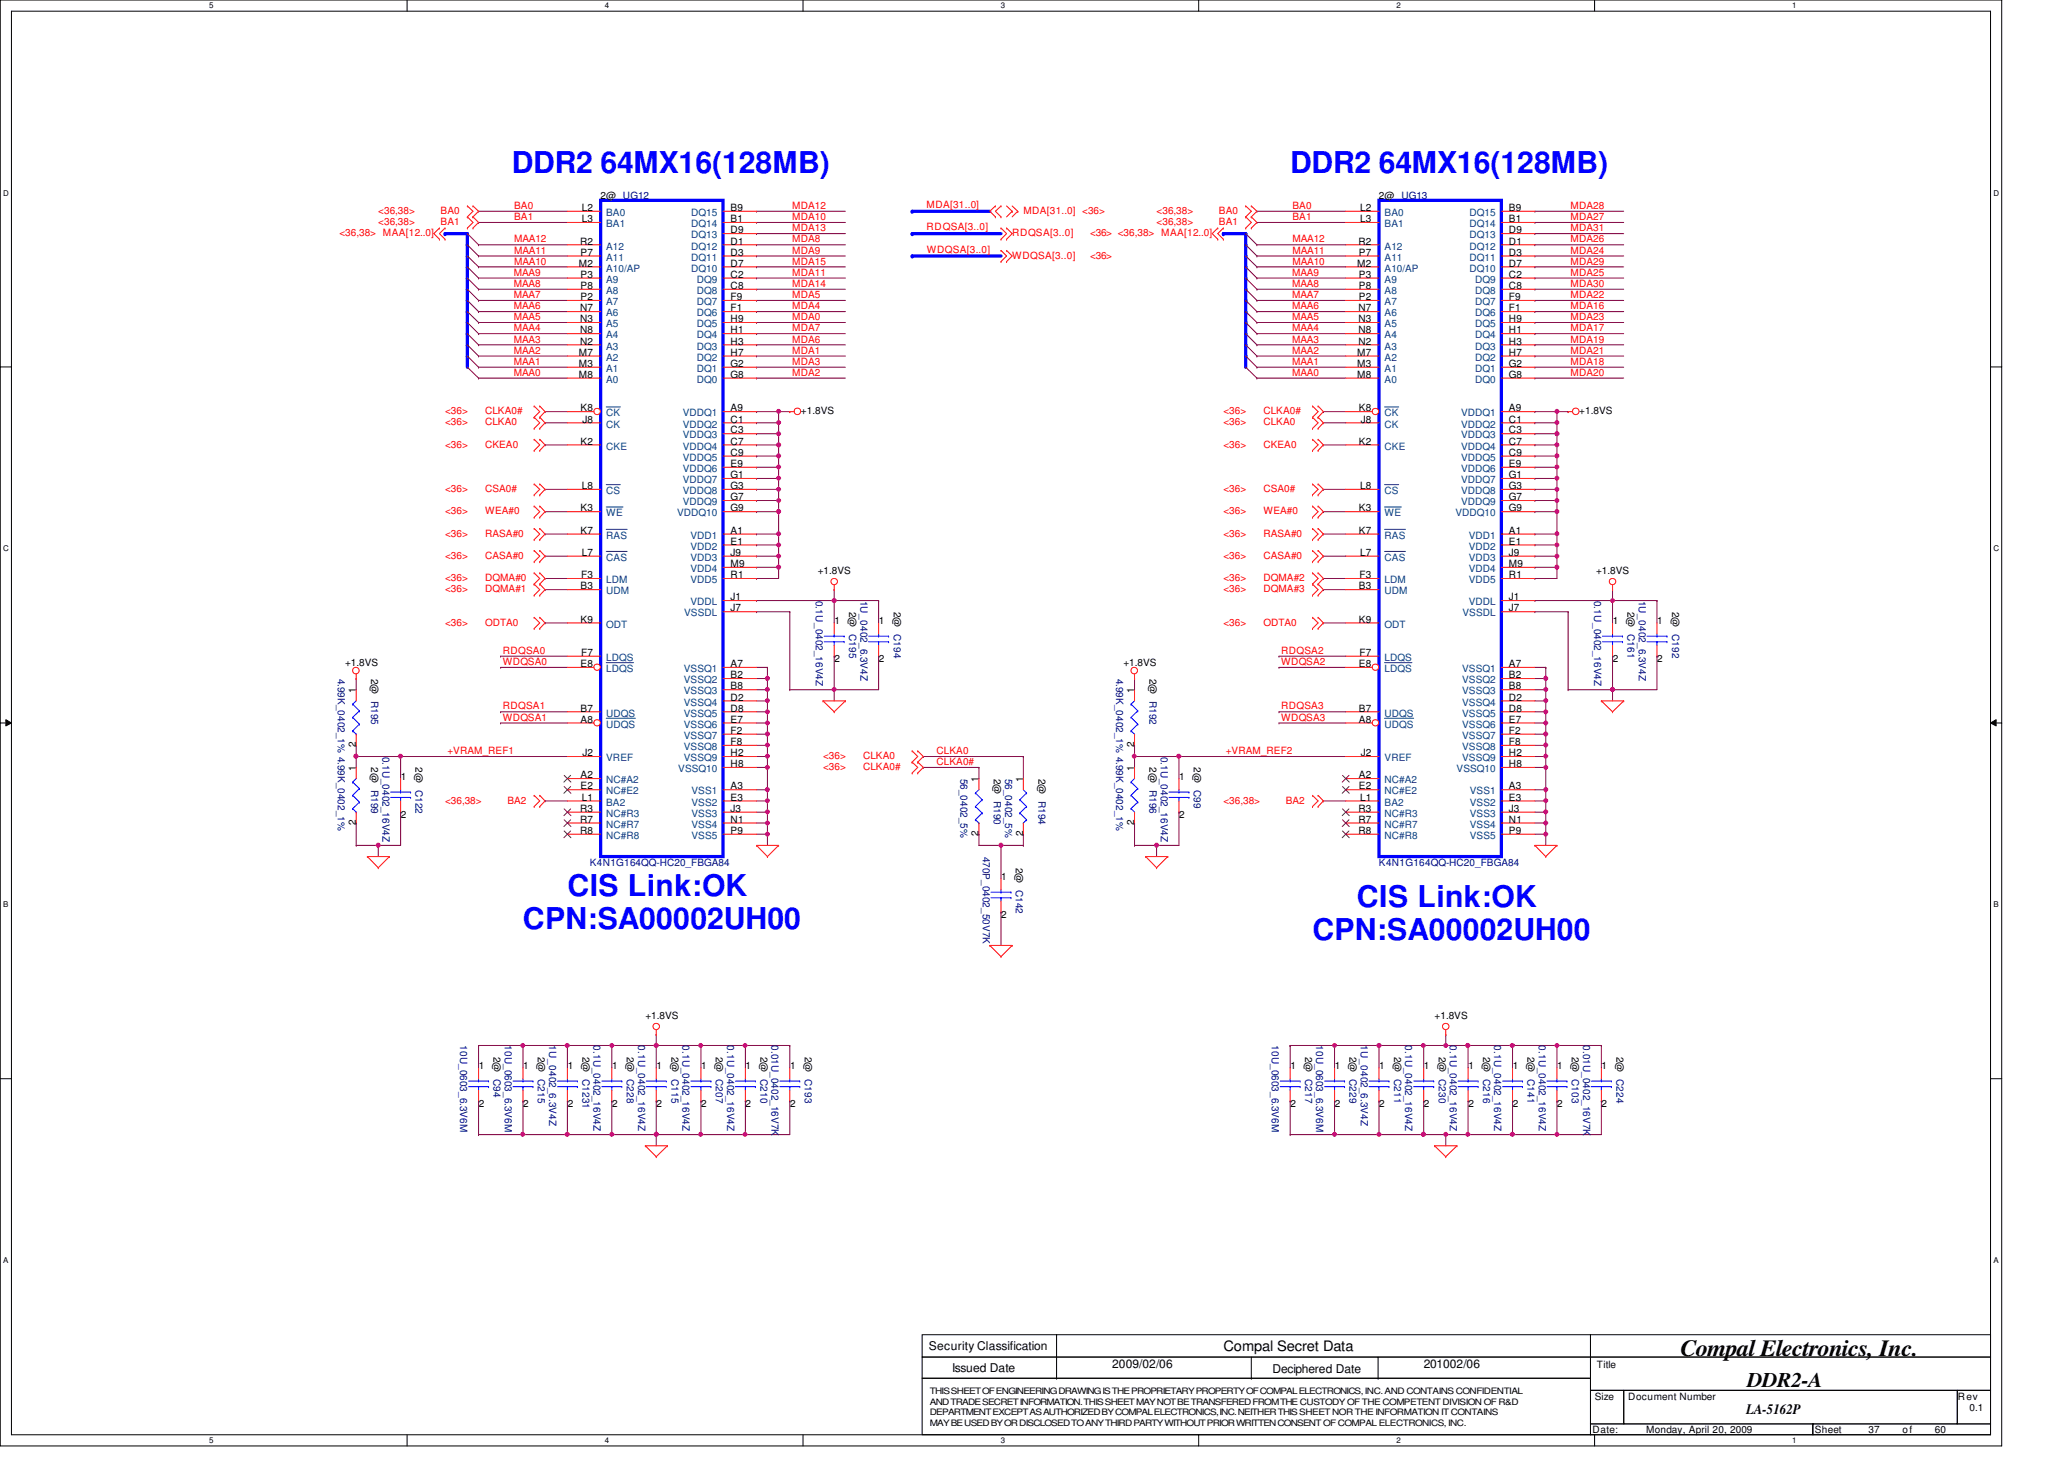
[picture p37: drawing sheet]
<svg xmlns="http://www.w3.org/2000/svg" width="297mm" height="210mm" viewBox="0 0 297 210" stroke-linecap="round" stroke-linejoin="round" font-family="sans-serif">
<defs><g id="words">
<g font-size="4.3" fill="#00f">
<text x="73.7" y="24.8">DDR2 64MX16(128MB)</text>
<text x="185.7" y="24.8">DDR2 64MX16(128MB)</text>
<text x="81.7" y="128.9">CIS Link:OK</text>
<text x="195.3" y="130.4">CIS Link:OK</text>
<text x="75.3" y="133.6">CPN:SA00002UH00</text>
<text x="188.9" y="135.3">CPN:SA00002UH00</text>
</g>
<text font-size="3.3" x="241.8" y="195.1">Compal Electronics, Inc.</text>
<text font-size="3" x="251.5" y="199.6">DDR2-A</text>
<g font-size="2.1">
<text x="176.1" y="194.4">Compal Secret Data</text>
<text x="251.3" y="203.5">LA-5162P</text>
</g>
<g font-size="1.7">
<text x="133.7" y="194.3">Security Classification</text>
<text x="137" y="197.3">Issued Date</text>
<text x="160.1" y="196.8">2009/02/06</text>
<text x="183.1" y="197.5">Deciphered Date</text>
<text x="204.9" y="196.8">201002/06</text>
</g>
<g font-size="1.4">
<text x="86.4" y="28.6">2@ UG12</text>
<text x="198.5" y="28.6">2@ UG13</text>
<text x="83.5" y="35.2">R2</text>
<text x="83.7" y="32">L3</text>
<text x="83.7" y="30.4">L2</text>
<text x="105.2" y="32">B1</text>
<text x="105.2" y="33.6">D9</text>
<text x="105.2" y="35.2">D1</text>
<text x="105.2" y="30.4">B9</text>
<text x="195.5" y="35.2">R2</text>
<text x="195.7" y="32">L3</text>
<text x="195.7" y="30.4">L2</text>
<text x="217.2" y="32">B1</text>
<text x="217.2" y="33.6">D9</text>
<text x="217.2" y="35.2">D1</text>
<text x="217.2" y="30.4">B9</text>
<text x="83.3" y="38.4">M2</text>
<text x="83.6" y="36.8">P7</text>
<text x="83.6" y="40">P3</text>
<text x="83.6" y="41.6">P8</text>
<text x="105.2" y="36.8">D3</text>
<text x="105.2" y="38.4">D7</text>
<text x="105.2" y="40">C2</text>
<text x="105.2" y="41.6">C8</text>
<text x="195.3" y="38.4">M2</text>
<text x="195.6" y="36.8">P7</text>
<text x="195.6" y="40">P3</text>
<text x="195.6" y="41.6">P8</text>
<text x="217.2" y="36.8">D3</text>
<text x="217.2" y="38.4">D7</text>
<text x="217.2" y="40">C2</text>
<text x="217.2" y="41.6">C8</text>
<text x="83.5" y="44.8">N7</text>
<text x="83.5" y="46.4">N3</text>
<text x="83.5" y="48">N8</text>
<text x="83.6" y="43.2">P2</text>
<text x="105.2" y="43.2">F9</text>
<text x="105.2" y="44.8">F1</text>
<text x="105.2" y="46.4">H9</text>
<text x="105.2" y="48">H1</text>
<text x="195.5" y="44.8">N7</text>
<text x="195.5" y="46.4">N3</text>
<text x="195.5" y="48">N8</text>
<text x="195.6" y="43.2">P2</text>
<text x="217.2" y="43.2">F9</text>
<text x="217.2" y="44.8">F1</text>
<text x="217.2" y="46.4">H9</text>
<text x="217.2" y="48">H1</text>
<text x="83.3" y="52.8">M3</text>
<text x="83.3" y="51.2">M7</text>
<text x="83.5" y="49.6">N2</text>
<text x="105.2" y="49.6">H3</text>
<text x="105.2" y="51.2">H7</text>
<text x="105.2" y="52.8">G2</text>
<text x="195.3" y="52.8">M3</text>
<text x="195.3" y="51.2">M7</text>
<text x="195.5" y="49.6">N2</text>
<text x="217.2" y="49.6">H3</text>
<text x="217.2" y="51.2">H7</text>
<text x="217.2" y="52.8">G2</text>
<text x="83.3" y="54.4">M8</text>
<text x="83.6" y="59.2">K8</text>
<text x="105.2" y="54.4">G8</text>
<text x="105.2" y="59.2">A9</text>
<text x="115.3" y="59.6">+1.8VS</text>
<text x="195.3" y="54.4">M8</text>
<text x="195.6" y="59.2">K8</text>
<text x="217.2" y="54.4">G8</text>
<text x="217.2" y="59.2">A9</text>
<text x="227.3" y="59.6">+1.8VS</text>
<text x="83.6" y="64">K2</text>
<text x="83.8" y="60.8">J8</text>
<text x="105.2" y="60.8">C1</text>
<text x="105.2" y="62.4">C3</text>
<text x="105.2" y="64">C7</text>
<text x="105.2" y="65.6">C9</text>
<text x="195.6" y="64">K2</text>
<text x="195.8" y="60.8">J8</text>
<text x="217.2" y="60.8">C1</text>
<text x="217.2" y="62.4">C3</text>
<text x="217.2" y="64">C7</text>
<text x="217.2" y="65.6">C9</text>
<text x="83.7" y="70.4">L8</text>
<text x="105.2" y="67.2">E9</text>
<text x="105.2" y="68.8">G1</text>
<text x="105.2" y="70.4">G3</text>
<text x="105.2" y="72">G7</text>
<text x="195.7" y="70.4">L8</text>
<text x="217.2" y="67.2">E9</text>
<text x="217.2" y="68.8">G1</text>
<text x="217.2" y="70.4">G3</text>
<text x="217.2" y="72">G7</text>
<text x="83.6" y="76.8">K7</text>
<text x="83.6" y="73.6">K3</text>
<text x="105.2" y="73.6">G9</text>
<text x="105.2" y="76.8">A1</text>
<text x="195.6" y="76.8">K7</text>
<text x="195.6" y="73.6">K3</text>
<text x="217.2" y="73.6">G9</text>
<text x="217.2" y="76.8">A1</text>
<text x="83.6" y="83.2">F3</text>
<text x="83.7" y="80">L7</text>
<text x="105.2" y="78.4">E1</text>
<text x="105.2" y="80">J9</text>
<text x="105.2" y="81.6">M9</text>
<text x="105.2" y="83.2">R1</text>
<text x="117.7" y="82.6">+1.8VS</text>
<text x="195.7" y="83.2">F3</text>
<text x="195.7" y="80">L7</text>
<text x="217.2" y="78.4">E1</text>
<text x="217.2" y="80">J9</text>
<text x="217.2" y="81.6">M9</text>
<text x="217.2" y="83.2">R1</text>
<text x="229.7" y="82.6">+1.8VS</text>
<text x="83.6" y="84.8">B3</text>
<text x="83.6" y="89.6">K9</text>
<text x="105.2" y="86.4">J1</text>
<text x="105.2" y="88">J7</text>
<text x="120.1" y="89.8">1</text>
<text x="122.2" y="88" transform="rotate(90 122.2 88)">2@ C195</text>
<text x="126.5" y="89.8">1</text>
<text x="128.6" y="88" transform="rotate(90 128.6 88)">2@ C194</text>
<text x="195.6" y="84.8">B3</text>
<text x="195.6" y="89.6">K9</text>
<text x="217.2" y="86.4">J1</text>
<text x="217.2" y="88">J7</text>
<text x="232.1" y="89.8">1</text>
<text x="234.2" y="88" transform="rotate(90 234.2 88)">2@ C161</text>
<text x="238.5" y="89.8">1</text>
<text x="240.7" y="88" transform="rotate(90 240.7 88)">2@ C192</text>
<text x="49.7" y="95.8">+1.8VS</text>
<text x="83.6" y="96">E8</text>
<text x="83.6" y="94.4">F7</text>
<text x="105.2" y="96">A7</text>
<text x="120.1" y="95.3">2</text>
<text x="126.5" y="95.3">2</text>
<text x="161.7" y="95.8">+1.8VS</text>
<text x="195.6" y="96">E8</text>
<text x="195.7" y="94.4">F7</text>
<text x="217.2" y="96">A7</text>
<text x="232.1" y="95.3">2</text>
<text x="238.5" y="95.3">2</text>
<text x="51.2" y="99.7" transform="rotate(-90 51.2 99.7)">1</text>
<text x="53.4" y="97.6" transform="rotate(90 53.4 97.6)">2@ R195</text>
<text x="105.2" y="97.6">B2</text>
<text x="105.2" y="99.2">B8</text>
<text x="105.2" y="100.8">D2</text>
<text x="163.2" y="99.7" transform="rotate(-90 163.2 99.7)">1</text>
<text x="165.4" y="97.6" transform="rotate(90 165.4 97.6)">2@ R192</text>
<text x="217.2" y="97.6">B2</text>
<text x="217.2" y="99.2">B8</text>
<text x="217.2" y="100.8">D2</text>
<text x="51.2" y="107.5" transform="rotate(-90 51.2 107.5)">2</text>
<text x="83.6" y="104">A8</text>
<text x="83.6" y="102.4">B7</text>
<text x="105.2" y="102.4">D8</text>
<text x="105.2" y="104">E7</text>
<text x="105.2" y="105.6">F2</text>
<text x="105.2" y="107.2">F8</text>
<text x="163.2" y="107.5" transform="rotate(-90 163.2 107.5)">2</text>
<text x="195.6" y="104">A8</text>
<text x="195.6" y="102.4">B7</text>
<text x="217.2" y="102.4">D8</text>
<text x="217.2" y="104">E7</text>
<text x="217.2" y="105.6">F2</text>
<text x="217.2" y="107.2">F8</text>
<text x="51.2" y="110.9" transform="rotate(-90 51.2 110.9)">1</text>
<text x="53.4" y="110.4" transform="rotate(90 53.4 110.4)">2@ R199</text>
<text x="57.7" y="112.2">1</text>
<text x="59.8" y="110.4" transform="rotate(90 59.8 110.4)">2@ C122</text>
<text x="83.6" y="112">A2</text>
<text x="83.6" y="113.6">E2</text>
<text x="83.8" y="108.8">J2</text>
<text x="105.2" y="108.8">H2</text>
<text x="105.2" y="110.4">H8</text>
<text x="105.2" y="113.6">A3</text>
<text x="140.8" y="112.5" transform="rotate(-90 140.8 112.5)">1</text>
<text x="143" y="112" transform="rotate(90 143 112)">2@ R190</text>
<text x="147.2" y="112.5" transform="rotate(-90 147.2 112.5)">1</text>
<text x="149.4" y="112" transform="rotate(90 149.4 112)">2@ R194</text>
<text x="163.2" y="110.9" transform="rotate(-90 163.2 110.9)">1</text>
<text x="165.4" y="110.4" transform="rotate(90 165.4 110.4)">2@ R196</text>
<text x="169.7" y="112.2">1</text>
<text x="171.8" y="110.4" transform="rotate(90 171.8 110.4)">2@ C99</text>
<text x="195.6" y="112">A2</text>
<text x="195.6" y="113.6">E2</text>
<text x="195.8" y="108.8">J2</text>
<text x="217.2" y="108.8">H2</text>
<text x="217.2" y="110.4">H8</text>
<text x="217.2" y="113.6">A3</text>
<text x="51.2" y="118.7" transform="rotate(-90 51.2 118.7)">2</text>
<text x="57.7" y="117.7">2</text>
<text x="83.5" y="120">R8</text>
<text x="83.5" y="116.8">R3</text>
<text x="83.5" y="118.4">R7</text>
<text x="83.7" y="115.2">L1</text>
<text x="105.2" y="115.2">E3</text>
<text x="105.2" y="116.8">J3</text>
<text x="105.2" y="118.4">N1</text>
<text x="105.2" y="120">P9</text>
<text x="163.2" y="118.7" transform="rotate(-90 163.2 118.7)">2</text>
<text x="169.7" y="117.7">2</text>
<text x="195.5" y="120">R8</text>
<text x="195.5" y="116.8">R3</text>
<text x="195.5" y="118.4">R7</text>
<text x="195.7" y="115.2">L1</text>
<text x="217.2" y="115.2">E3</text>
<text x="217.2" y="116.8">J3</text>
<text x="217.2" y="118.4">N1</text>
<text x="217.2" y="120">P9</text>
<text x="140.8" y="120.3" transform="rotate(-90 140.8 120.3)">2</text>
<text x="146.2" y="124.8" transform="rotate(90 146.2 124.8)">2@ C142</text>
<text x="147.2" y="120.3" transform="rotate(-90 147.2 120.3)">2</text>
<text x="144.1" y="126.6">1</text>
<text x="144.1" y="132.1">2</text>
<text x="92.9" y="146.6">+1.8VS</text>
<text x="206.5" y="146.6">+1.8VS</text>
<text x="68.9" y="153.8">1</text>
<text x="71" y="152" transform="rotate(90 71 152)">2@ C94</text>
<text x="75.3" y="153.8">1</text>
<text x="77.4" y="152" transform="rotate(90 77.4 152)">2@ C215</text>
<text x="81.7" y="153.8">1</text>
<text x="83.8" y="152" transform="rotate(90 83.8 152)">2@ C1231</text>
<text x="88.1" y="153.8">1</text>
<text x="90.2" y="152" transform="rotate(90 90.2 152)">2@ C228</text>
<text x="94.5" y="153.8">1</text>
<text x="96.6" y="152" transform="rotate(90 96.6 152)">2@ C115</text>
<text x="100.9" y="153.8">1</text>
<text x="103" y="152" transform="rotate(90 103 152)">2@ C207</text>
<text x="107.3" y="153.8">1</text>
<text x="109.4" y="152" transform="rotate(90 109.4 152)">2@ C210</text>
<text x="113.7" y="153.8">1</text>
<text x="115.8" y="152" transform="rotate(90 115.8 152)">2@ C193</text>
<text x="185.7" y="153.8">1</text>
<text x="187.8" y="152" transform="rotate(90 187.8 152)">2@ C217</text>
<text x="192.1" y="153.8">1</text>
<text x="194.2" y="152" transform="rotate(90 194.2 152)">2@ C229</text>
<text x="198.5" y="153.8">1</text>
<text x="200.7" y="152" transform="rotate(90 200.7 152)">2@ C211</text>
<text x="204.9" y="153.8">1</text>
<text x="207" y="152" transform="rotate(90 207 152)">2@ C230</text>
<text x="211.3" y="153.8">1</text>
<text x="213.4" y="152" transform="rotate(90 213.4 152)">2@ C216</text>
<text x="217.7" y="153.8">1</text>
<text x="219.8" y="152" transform="rotate(90 219.8 152)">2@ C141</text>
<text x="224.1" y="153.8">1</text>
<text x="226.2" y="152" transform="rotate(90 226.2 152)">2@ C103</text>
<text x="230.5" y="153.8">1</text>
<text x="232.7" y="152" transform="rotate(90 232.7 152)">2@ C224</text>
<text x="68.9" y="159.3">2</text>
<text x="75.3" y="159.3">2</text>
<text x="81.7" y="159.3">2</text>
<text x="88.1" y="159.3">2</text>
<text x="94.5" y="159.3">2</text>
<text x="100.9" y="159.3">2</text>
<text x="107.3" y="159.3">2</text>
<text x="113.7" y="159.3">2</text>
<text x="185.7" y="159.3">2</text>
<text x="192.1" y="159.3">2</text>
<text x="198.5" y="159.3">2</text>
<text x="204.9" y="159.3">2</text>
<text x="211.3" y="159.3">2</text>
<text x="217.7" y="159.3">2</text>
<text x="224.1" y="159.3">2</text>
<text x="230.5" y="159.3">2</text>
<text x="229.8" y="196.8">Title</text>
<text x="229.5" y="201.4">Size</text>
<text x="234.3" y="201.4">Document Number</text>
<text x="281.8" y="201.4">Rev</text>
<text x="283.5" y="203">0.1</text>
<text x="229.2" y="206.2">Date:</text>
<text x="236.9" y="206.2">Monday, April 20, 2009</text>
<text x="261.2" y="206.2">Sheet</text>
<text x="268.9" y="206.2">37</text>
<text x="273.8" y="206.2">of</text>
<text x="278.5" y="206.2">60</text>
</g>
<g font-size="1.4" fill="#f00">
<text x="133.3" y="29.9">MDA[31..0]</text>
<text x="48.8" y="34">&lt;36,38&gt; MAA[12..0]</text>
<text x="54.4" y="30.8">&lt;36,38&gt;</text>
<text x="54.4" y="32.4">&lt;36,38&gt;</text>
<text x="63.4" y="30.8">BA0</text>
<text x="63.4" y="32.4">BA1</text>
<text x="74" y="31.7">BA1</text>
<text x="74" y="30.1">BA0</text>
<text x="74" y="34.9">MAA12</text>
<text x="114" y="31.7">MDA10</text>
<text x="114" y="34.9">MDA8</text>
<text x="114" y="30.1">MDA12</text>
<text x="114" y="33.3">MDA13</text>
<text x="133.3" y="33.1">RDQSA[3..0]</text>
<text x="145.7" y="34">RDQSA[3..0]</text>
<text x="147.3" y="30.8">MDA[31..0] &lt;36&gt;</text>
<text x="156.9" y="34">&lt;36&gt; &lt;36,38&gt; MAA[12..0]</text>
<text x="166.5" y="30.8">&lt;36,38&gt;</text>
<text x="166.5" y="32.4">&lt;36,38&gt;</text>
<text x="175.4" y="30.8">BA0</text>
<text x="175.4" y="32.4">BA1</text>
<text x="186" y="31.7">BA1</text>
<text x="186" y="30.1">BA0</text>
<text x="186" y="34.9">MAA12</text>
<text x="226" y="31.7">MDA27</text>
<text x="226" y="34.9">MDA26</text>
<text x="226" y="30.1">MDA28</text>
<text x="226" y="33.3">MDA31</text>
<text x="74" y="41.3">MAA8</text>
<text x="74" y="39.7">MAA9</text>
<text x="74" y="36.5">MAA11</text>
<text x="74" y="38.1">MAA10</text>
<text x="114" y="39.7">MDA11</text>
<text x="114" y="36.5">MDA9</text>
<text x="114" y="41.3">MDA14</text>
<text x="114" y="38.1">MDA15</text>
<text x="133.4" y="36.4">WDQSA[3..0]</text>
<text x="145.7" y="37.2">WDQSA[3..0]</text>
<text x="156.9" y="37.2">&lt;36&gt;</text>
<text x="186" y="41.3">MAA8</text>
<text x="186" y="39.7">MAA9</text>
<text x="186" y="38.1">MAA10</text>
<text x="186" y="36.5">MAA11</text>
<text x="226" y="39.7">MDA25</text>
<text x="226" y="36.5">MDA24</text>
<text x="226" y="41.3">MDA30</text>
<text x="226" y="38.1">MDA29</text>
<text x="74" y="47.7">MAA4</text>
<text x="74" y="44.5">MAA6</text>
<text x="74" y="42.9">MAA7</text>
<text x="74" y="46.1">MAA5</text>
<text x="114" y="47.7">MDA7</text>
<text x="114" y="44.5">MDA4</text>
<text x="114" y="46.1">MDA0</text>
<text x="114" y="42.9">MDA5</text>
<text x="186" y="47.7">MAA4</text>
<text x="186" y="46.1">MAA5</text>
<text x="186" y="42.9">MAA7</text>
<text x="186" y="44.5">MAA6</text>
<text x="226" y="47.7">MDA17</text>
<text x="226" y="44.5">MDA16</text>
<text x="226" y="46.1">MDA23</text>
<text x="226" y="42.9">MDA22</text>
<text x="74" y="52.5">MAA1</text>
<text x="74" y="50.9">MAA2</text>
<text x="74" y="49.3">MAA3</text>
<text x="114" y="49.3">MDA6</text>
<text x="114" y="52.5">MDA3</text>
<text x="114" y="50.9">MDA1</text>
<text x="186" y="50.9">MAA2</text>
<text x="186" y="52.5">MAA1</text>
<text x="186" y="49.3">MAA3</text>
<text x="226" y="52.5">MDA18</text>
<text x="226" y="49.3">MDA19</text>
<text x="226" y="50.9">MDA21</text>
<text x="64" y="59.6">&lt;36&gt;</text>
<text x="69.8" y="59.6">CLKA0#</text>
<text x="74" y="54.1">MAA0</text>
<text x="114" y="54.1">MDA2</text>
<text x="176.1" y="59.6">&lt;36&gt;</text>
<text x="181.8" y="59.6">CLKA0#</text>
<text x="186" y="54.1">MAA0</text>
<text x="226" y="54.1">MDA20</text>
<text x="64" y="61.2">&lt;36&gt;</text>
<text x="64" y="64.4">&lt;36&gt;</text>
<text x="69.8" y="61.2">CLKA0</text>
<text x="69.8" y="64.4">CKEA0</text>
<text x="176.1" y="61.2">&lt;36&gt;</text>
<text x="176.1" y="64.4">&lt;36&gt;</text>
<text x="181.8" y="61.2">CLKA0</text>
<text x="181.8" y="64.4">CKEA0</text>
<text x="64" y="70.8">&lt;36&gt;</text>
<text x="69.8" y="70.8">CSA0#</text>
<text x="176.1" y="70.8">&lt;36&gt;</text>
<text x="181.8" y="70.8">CSA0#</text>
<text x="64" y="74">&lt;36&gt;</text>
<text x="64" y="77.2">&lt;36&gt;</text>
<text x="69.8" y="74">WEA#0</text>
<text x="69.8" y="77.2">RASA#0</text>
<text x="176.1" y="74">&lt;36&gt;</text>
<text x="176.1" y="77.2">&lt;36&gt;</text>
<text x="181.8" y="74">WEA#0</text>
<text x="181.8" y="77.2">RASA#0</text>
<text x="64" y="80.4">&lt;36&gt;</text>
<text x="64" y="83.6">&lt;36&gt;</text>
<text x="69.8" y="80.4">CASA#0</text>
<text x="69.8" y="83.6">DQMA#0</text>
<text x="176.1" y="80.4">&lt;36&gt;</text>
<text x="176.1" y="83.6">&lt;36&gt;</text>
<text x="181.8" y="80.4">CASA#0</text>
<text x="181.8" y="83.6">DQMA#2</text>
<text x="64" y="85.2">&lt;36&gt;</text>
<text x="69.8" y="85.2">DQMA#1</text>
<text x="176.1" y="85.2">&lt;36&gt;</text>
<text x="181.8" y="85.2">DQMA#3</text>
<text x="64" y="90">&lt;36&gt;</text>
<text x="69.8" y="90">ODTA0</text>
<text x="72.4" y="94.1">RDQSA0</text>
<text x="72.4" y="95.7">WDQSA0</text>
<text x="176.1" y="90">&lt;36&gt;</text>
<text x="181.8" y="90">ODTA0</text>
<text x="184.4" y="95.7">WDQSA2</text>
<text x="184.4" y="94.1">RDQSA2</text>
<text x="72.4" y="102.1">RDQSA1</text>
<text x="72.4" y="103.7">WDQSA1</text>
<text x="184.4" y="103.7">WDQSA3</text>
<text x="184.4" y="102.1">RDQSA3</text>
<text x="64.4" y="108.5">+VRAM_REF1</text>
<text x="118.4" y="109.2">&lt;36&gt;</text>
<text x="118.4" y="110.8">&lt;36&gt;</text>
<text x="124.2" y="109.2">CLKA0</text>
<text x="124.2" y="110.8">CLKA0#</text>
<text x="134.8" y="108.5">CLKA0</text>
<text x="134.8" y="110.1">CLKA0#</text>
<text x="176.4" y="108.5">+VRAM_REF2</text>
<text x="64" y="115.6">&lt;36,38&gt;</text>
<text x="73" y="115.6">BA2</text>
<text x="176.1" y="115.6">&lt;36,38&gt;</text>
<text x="185" y="115.6">BA2</text>
</g>
<g font-size="1.4" fill="#004080">
<text x="87.2" y="32.7">BA1</text>
<text x="87.2" y="35.9">A12</text>
<text x="87.2" y="31.1">BA0</text>
<text x="99.5" y="32.7">DQ14</text>
<text x="99.5" y="34.3">DQ13</text>
<text x="99.5" y="35.9">DQ12</text>
<text x="99.5" y="31.1">DQ15</text>
<text x="199.3" y="32.7">BA1</text>
<text x="199.3" y="35.9">A12</text>
<text x="199.3" y="31.1">BA0</text>
<text x="211.5" y="32.7">DQ14</text>
<text x="211.5" y="34.3">DQ13</text>
<text x="211.5" y="35.9">DQ12</text>
<text x="211.5" y="31.1">DQ15</text>
<text x="87.2" y="37.5">A11</text>
<text x="87.2" y="39.1">A10/AP</text>
<text x="87.2" y="40.7">A9</text>
<text x="99.5" y="37.5">DQ11</text>
<text x="99.5" y="39.1">DQ10</text>
<text x="100.3" y="40.7">DQ9</text>
<text x="199.3" y="37.5">A11</text>
<text x="199.3" y="39.1">A10/AP</text>
<text x="199.3" y="40.7">A9</text>
<text x="211.5" y="37.5">DQ11</text>
<text x="211.5" y="39.1">DQ10</text>
<text x="212.3" y="40.7">DQ9</text>
<text x="87.2" y="42.3">A8</text>
<text x="87.2" y="43.9">A7</text>
<text x="87.2" y="45.5">A6</text>
<text x="87.2" y="47.1">A5</text>
<text x="100.3" y="42.3">DQ8</text>
<text x="100.3" y="43.9">DQ7</text>
<text x="100.3" y="45.5">DQ6</text>
<text x="100.3" y="47.1">DQ5</text>
<text x="199.3" y="42.3">A8</text>
<text x="199.3" y="43.9">A7</text>
<text x="199.3" y="45.5">A6</text>
<text x="199.3" y="47.1">A5</text>
<text x="212.3" y="42.3">DQ8</text>
<text x="212.3" y="43.9">DQ7</text>
<text x="212.3" y="45.5">DQ6</text>
<text x="212.3" y="47.1">DQ5</text>
<text x="87.2" y="48.7">A4</text>
<text x="87.2" y="50.3">A3</text>
<text x="87.2" y="53.5">A1</text>
<text x="87.2" y="51.9">A2</text>
<text x="100.3" y="48.7">DQ4</text>
<text x="100.3" y="50.3">DQ3</text>
<text x="100.3" y="51.9">DQ2</text>
<text x="100.3" y="53.5">DQ1</text>
<text x="199.3" y="48.7">A4</text>
<text x="199.3" y="50.3">A3</text>
<text x="199.3" y="53.5">A1</text>
<text x="199.3" y="51.9">A2</text>
<text x="212.3" y="48.7">DQ4</text>
<text x="212.3" y="50.3">DQ3</text>
<text x="212.3" y="51.9">DQ2</text>
<text x="212.3" y="53.5">DQ1</text>
<text x="87.2" y="55.1">A0</text>
<text x="87.2" y="59.9">CK</text>
<text x="98.3" y="59.9">VDDQ1</text>
<text x="100.3" y="55.1">DQ0</text>
<text x="199.3" y="55.1">A0</text>
<text x="199.3" y="59.9">CK</text>
<text x="210.3" y="59.9">VDDQ1</text>
<text x="212.3" y="55.1">DQ0</text>
<text x="87.2" y="64.7">CKE</text>
<text x="87.2" y="61.5">CK</text>
<text x="98.3" y="61.5">VDDQ2</text>
<text x="98.3" y="63.1">VDDQ3</text>
<text x="98.3" y="64.7">VDDQ4</text>
<text x="199.3" y="64.7">CKE</text>
<text x="199.3" y="61.5">CK</text>
<text x="210.3" y="61.5">VDDQ2</text>
<text x="210.3" y="63.1">VDDQ3</text>
<text x="210.3" y="64.7">VDDQ4</text>
<text x="87.2" y="71.1">CS</text>
<text x="98.3" y="66.3">VDDQ5</text>
<text x="98.3" y="67.9">VDDQ6</text>
<text x="98.3" y="69.5">VDDQ7</text>
<text x="98.3" y="71.1">VDDQ8</text>
<text x="199.3" y="71.1">CS</text>
<text x="210.3" y="66.3">VDDQ5</text>
<text x="210.3" y="67.9">VDDQ6</text>
<text x="210.3" y="69.5">VDDQ7</text>
<text x="210.3" y="71.1">VDDQ8</text>
<text x="87.2" y="77.5">RAS</text>
<text x="87.2" y="74.3">WE</text>
<text x="97.4" y="74.3">VDDQ10</text>
<text x="98.3" y="72.7">VDDQ9</text>
<text x="99.4" y="77.5">VDD1</text>
<text x="199.3" y="77.5">RAS</text>
<text x="199.3" y="74.3">WE</text>
<text x="209.5" y="74.3">VDDQ10</text>
<text x="210.3" y="72.7">VDDQ9</text>
<text x="211.4" y="77.5">VDD1</text>
<text x="87.2" y="83.9">LDM</text>
<text x="87.2" y="80.7">CAS</text>
<text x="99.4" y="79.1">VDD2</text>
<text x="99.4" y="80.7">VDD3</text>
<text x="99.4" y="82.3">VDD4</text>
<text x="99.4" y="83.9">VDD5</text>
<text x="199.3" y="83.9">LDM</text>
<text x="199.3" y="80.7">CAS</text>
<text x="211.4" y="79.1">VDD2</text>
<text x="211.4" y="80.7">VDD3</text>
<text x="211.4" y="82.3">VDD4</text>
<text x="211.4" y="83.9">VDD5</text>
<text x="87.2" y="85.5">UDM</text>
<text x="98.5" y="88.7">VSSDL</text>
<text x="99.4" y="87.1">VDDL</text>
<text x="199.3" y="85.5">UDM</text>
<text x="210.5" y="88.7">VSSDL</text>
<text x="211.4" y="87.1">VDDL</text>
<text x="87.2" y="90.3">ODT</text>
<text x="87.2" y="95.1">LDQS</text>
<text x="199.3" y="90.3">ODT</text>
<text x="199.3" y="95.1">LDQS</text>
<text x="87.2" y="96.7">LDQS</text>
<text x="98.4" y="96.7">VSSQ1</text>
<text x="98.4" y="98.3">VSSQ2</text>
<text x="98.4" y="99.9">VSSQ3</text>
<text x="98.4" y="101.5">VSSQ4</text>
<text x="199.3" y="96.7">LDQS</text>
<text x="210.4" y="96.7">VSSQ1</text>
<text x="210.4" y="98.3">VSSQ2</text>
<text x="210.4" y="99.9">VSSQ3</text>
<text x="210.4" y="101.5">VSSQ4</text>
<text x="87.2" y="104.7">UDQS</text>
<text x="87.2" y="103.1">UDQS</text>
<text x="98.4" y="103.1">VSSQ5</text>
<text x="98.4" y="104.7">VSSQ6</text>
<text x="98.4" y="106.3">VSSQ7</text>
<text x="98.4" y="107.9">VSSQ8</text>
<text x="199.3" y="104.7">UDQS</text>
<text x="199.3" y="103.1">UDQS</text>
<text x="210.4" y="103.1">VSSQ5</text>
<text x="210.4" y="104.7">VSSQ6</text>
<text x="210.4" y="106.3">VSSQ7</text>
<text x="210.4" y="107.9">VSSQ8</text>
<text x="87.2" y="109.5">VREF</text>
<text x="87.2" y="112.7">NC#A2</text>
<text x="97.6" y="111.1">VSSQ10</text>
<text x="98.4" y="109.5">VSSQ9</text>
<text x="199.3" y="109.5">VREF</text>
<text x="199.3" y="112.7">NC#A2</text>
<text x="209.6" y="111.1">VSSQ10</text>
<text x="210.4" y="109.5">VSSQ9</text>
<text x="87.2" y="115.9">BA2</text>
<text x="87.2" y="117.5">NC#R3</text>
<text x="87.2" y="119.1">NC#R7</text>
<text x="87.2" y="114.3">NC#E2</text>
<text x="99.5" y="114.3">VSS1</text>
<text x="99.5" y="115.9">VSS2</text>
<text x="99.5" y="117.5">VSS3</text>
<text x="99.5" y="119.1">VSS4</text>
<text x="199.3" y="115.9">BA2</text>
<text x="199.3" y="117.5">NC#R3</text>
<text x="199.3" y="119.1">NC#R7</text>
<text x="199.3" y="114.3">NC#E2</text>
<text x="211.5" y="114.3">VSS1</text>
<text x="211.5" y="115.9">VSS2</text>
<text x="211.5" y="117.5">VSS3</text>
<text x="211.5" y="119.1">VSS4</text>
<text x="87.2" y="120.7">NC#R8</text>
<text x="99.5" y="120.7">VSS5</text>
<text x="199.3" y="120.7">NC#R8</text>
<text x="211.5" y="120.7">VSS5</text>
</g>
<g font-size="1.4" fill="#000080">
<text x="117.4" y="86.4" transform="rotate(90 117.4 86.4)">0.1U_0402_16V4Z</text>
<text x="123.8" y="86.4" transform="rotate(90 123.8 86.4)">1U_0402_6.3V4Z</text>
<text x="229.4" y="86.4" transform="rotate(90 229.4 86.4)">0.1U_0402_16V4Z</text>
<text x="235.8" y="86.4" transform="rotate(90 235.8 86.4)">1U_0402_6.3V4Z</text>
<text x="48.6" y="97.6" transform="rotate(90 48.6 97.6)">4.99K_0402_1% 4.99K_0402_1%</text>
<text x="160.7" y="97.6" transform="rotate(90 160.7 97.6)">4.99K_0402_1% 4.99K_0402_1%</text>
<text x="55" y="108.8" transform="rotate(90 55 108.8)">0.1U_0402_16V4Z</text>
<text x="138.2" y="112" transform="rotate(90 138.2 112)">56_0402_5%</text>
<text x="144.6" y="112" transform="rotate(90 144.6 112)">56_0402_5%</text>
<text x="167" y="108.8" transform="rotate(90 167 108.8)">0.1U_0402_16V4Z</text>
<text x="84.9" y="124.6">K4N1G164QQ-HC20_FBGA84</text>
<text x="141.4" y="123.2" transform="rotate(90 141.4 123.2)">470P_0402_50V7K</text>
<text x="198.5" y="124.6">K4N1G164QQ-HC20_FBGA84</text>
<text x="66.2" y="150.4" transform="rotate(90 66.2 150.4)">10U_0603_6.3V6M</text>
<text x="72.6" y="150.4" transform="rotate(90 72.6 150.4)">10U_0603_6.3V6M</text>
<text x="79" y="150.4" transform="rotate(90 79 150.4)">1U_0402_6.3V4Z</text>
<text x="85.4" y="150.4" transform="rotate(90 85.4 150.4)">0.1U_0402_16V4Z</text>
<text x="91.8" y="150.4" transform="rotate(90 91.8 150.4)">0.1U_0402_16V4Z</text>
<text x="98.2" y="150.4" transform="rotate(90 98.2 150.4)">0.1U_0402_16V4Z</text>
<text x="104.6" y="150.4" transform="rotate(90 104.6 150.4)">0.1U_0402_16V4Z</text>
<text x="111" y="150.4" transform="rotate(90 111 150.4)">0.01U_0402_16V7K</text>
<text x="183" y="150.4" transform="rotate(90 183 150.4)">10U_0603_6.3V6M</text>
<text x="189.4" y="150.4" transform="rotate(90 189.4 150.4)">10U_0603_6.3V6M</text>
<text x="195.8" y="150.4" transform="rotate(90 195.8 150.4)">1U_0402_6.3V4Z</text>
<text x="202.2" y="150.4" transform="rotate(90 202.2 150.4)">0.1U_0402_16V4Z</text>
<text x="208.7" y="150.4" transform="rotate(90 208.7 150.4)">0.1U_0402_16V4Z</text>
<text x="215" y="150.4" transform="rotate(90 215 150.4)">0.1U_0402_16V4Z</text>
<text x="221.4" y="150.4" transform="rotate(90 221.4 150.4)">0.1U_0402_16V4Z</text>
<text x="227.8" y="150.4" transform="rotate(90 227.8 150.4)">0.01U_0402_16V7K</text>
</g>
<g font-size="1.3">
<text x="133.8" y="200.6">THIS SHEET OF ENGINEERING DRAWING IS THE PROPRIETARY PROPERTY OF COMPAL ELECTRONICS, INC. AND CONTAINS CONFIDENTIAL</text>
<text x="133.8" y="202.1">AND TRADE SECRET INFORMATION. THIS SHEET MAY NOT BETRANSFERED FROM THE CUSTODY OF THE COMPETENT DIVISION OF R&amp;D</text>
<text x="133.8" y="203.6">DEPARTMENT EXCEPT AS AUTHORIZED BY COMPAL ELECTRONICS, INC. NEITHER THIS SHEET NOR THE INFORMATION IT CONTAINS</text>
<text x="133.8" y="205.1">MAY BE USED BY OR DISCLOSED TO ANY THIRD PARTY WITHOUT PRIOR WRITTEN CONSENT OF COMPAL ELECTRONICS, INC.</text>
</g>
<g font-size="1.1">
<text x="30.1" y="1.1">5</text>
<text x="87" y="1.1">4</text>
<text x="144" y="1.1">3</text>
<text x="201" y="1.1">2</text>
<text x="257.9" y="1.1">1</text>
<text x=".5" y="28.2">D</text>
<text x="286.9" y="28.2">D</text>
<text x=".5" y="79.3">C</text>
<text x="286.9" y="79.3">C</text>
<text x=".5" y="130.6">B</text>
<text x="286.9" y="130.6">B</text>
<text x=".5" y="181.7">A</text>
<text x="286.9" y="181.7">A</text>
<text x="30.1" y="207.6">5</text>
<text x="87" y="207.6">4</text>
<text x="144" y="207.6">3</text>
<text x="201" y="207.6">2</text>
<text x="257.9" y="207.6">1</text>
</g>
</g></defs>
<path d="M0 0h288.1v208h-288.1zM1.6 1.6h284.9v204.8h-284.9z" fill="none" stroke="#000" stroke-width=".14"/>
<g fill="#fff">
<path d="M30.1 .2h.6v1.2h-.6z"/>
<path d="M30.1 206.6h.6v1.2h-.6z"/>
</g>
<path d="M58.6 0v1.6M58.6 206.4v1.6" fill="none" stroke="#000" stroke-width=".14"/>
<g fill="#fff">
<path d="M87 .2h.6v1.2h-.6z"/>
<path d="M87 206.6h.6v1.2h-.6z"/>
</g>
<path d="M115.6 0v1.6M115.6 206.4v1.6" fill="none" stroke="#000" stroke-width=".14"/>
<g fill="#fff">
<path d="M144 .2h.6v1.2h-.6z"/>
<path d="M144 206.6h.6v1.2h-.6z"/>
</g>
<path d="M172.5 0v1.6M172.5 206.4v1.6" fill="none" stroke="#000" stroke-width=".14"/>
<g fill="#fff">
<path d="M201 .2h.5v1.2h-.5z"/>
<path d="M201 206.6h.5v1.2h-.5z"/>
</g>
<path d="M229.5 0v1.6M229.5 206.4v1.6" fill="none" stroke="#000" stroke-width=".14"/>
<g fill="#fff">
<path d="M257.9 .2h.6v1.2h-.6z"/>
<path d="M257.9 206.6h.6v1.2h-.6z"/>
<path d="M.5 27.2h.7v1.2h-.7z"/>
<path d="M286.9 27.2h.8v1.2h-.8z"/>
<path d="M.5 78.4h.7v1.1h-.7z"/>
<path d="M286.9 78.4h.8v1.1h-.8z"/>
</g>
<path d="M0 52.8h1.6M286.5 52.8h1.6" fill="none" stroke="#000" stroke-width=".14"/>
<g fill="#fff">
<path d="M.5 129.6h.7v1.2h-.7z"/>
<path d="M286.9 129.6h.7v1.2h-.7z"/>
</g>
<path d="M0 104h1.6M.8 103.5l.8 .5-.8 .4zM286.5 104l.8-.5v.9zM286.5 104h1.6" fill="none" stroke="#000" stroke-width=".14"/>
<path d="M.8 103.5l.8 .5-.8 .4zM286.5 104l.8-.5v.9z" fill="#000"/>
<g fill="#fff">
<path d="M.5 180.8h.7v1.1h-.7z"/>
<path d="M286.9 180.8h.7v1.1h-.7z"/>
</g>
<path d="M0 155.2h1.6M286.5 155.2h1.6" fill="none" stroke="#000" stroke-width=".14"/>
<g fill="none" stroke="#800040" stroke-width=".14">
<path d="M68.9 36.8h.1M68.9 32h.1M68.9 30.4h.1M68.9 35.2h.1M68.9 38.4h.1M68.9 38.4h12.8M68.9 36.8h12.8M68.9 32h12.8M68.9 30.4h12.8M68.9 35.2h12.8M180.9 38.4h.1M180.9 36.8h.1"/>
<path d="M180.9 32h.1M180.9 30.4h.1M180.9 35.2h.1M180.9 38.4h12.8M180.9 36.8h12.8M180.9 32h12.8M180.9 30.4h12.8M180.9 35.2h12.8M68.9 54.4h.1M68.9 48h.1M68.9 44.8h.1M68.9 43.2h.1"/>
<path d="M68.9 52.8h.1M68.9 51.2h.1M68.9 41.6h.1M68.9 40h.1M68.9 46.4h.1M68.9 49.6h.1M68.9 51.2h12.8M68.9 52.8h12.8M68.9 54.4h12.8M68.9 49.6h12.8M68.9 48h12.8M68.9 46.4h12.8"/>
<path d="M68.9 41.6h12.8M68.9 43.2h12.8M68.9 40h12.8M68.9 44.8h12.8M78.4 59.2h.1M78.4 59.2h3.3M108.9 59.2h.1M108.9 59.2h4.8M112.1 59.2h.1M112.1 59.2v24h-3.2M113.7 59.2h.1M180.9 51.2h.1"/>
<path d="M180.9 52.8h.1M180.9 54.4h.1M180.9 49.6h.1M180.9 48h.1M180.9 46.4h.1M180.9 41.6h.1M180.9 43.2h.1M180.9 40h.1M180.9 44.8h.1M180.9 51.2h12.8M180.9 52.8h12.8M180.9 54.4h12.8"/>
<path d="M180.9 49.6h12.8M180.9 48h12.8M180.9 46.4h12.8M180.9 41.6h12.8M180.9 43.2h12.8M180.9 40h12.8M180.9 44.8h12.8M190.5 59.2h.1M190.5 59.2h3.2M220.9 59.2h.1M220.9 59.2h4.8M224.1 59.2h.1"/>
<path d="M224.1 59.2v24h-3.2M225.7 59.2h.1M78.4 60.8h.1M78.4 76.8h.1M78.4 70.4h.1M78.4 64h.1M78.4 73.6h.1M78.4 64h3.3M78.4 70.4h3.3M78.4 73.6h3.3M78.4 76.8h3.3M78.4 60.8h3.3"/>
<path d="M108.9 65.6h.1M108.9 60.8h.1M108.9 68.8h.1M108.9 70.4h.1M108.9 73.6h.1M108.9 64h.1M108.9 76.8h.1M108.9 67.2h.1M108.9 78.4h.1M108.9 72h.1M108.9 62.4h.1M108.9 64h3.2"/>
<path d="M108.9 70.4h3.2M108.9 73.6h3.2M108.9 76.8h3.2M108.9 60.8h3.2M108.9 72h3.2M108.9 62.4h3.2M108.9 65.6h3.2M108.9 67.2h3.2M108.9 68.8h3.2M108.9 78.4h3.2M112.1 64h.1M112.1 73.6h.1"/>
<path d="M112.1 67.2h.1M112.1 65.6h.1M112.1 70.4h.1M112.1 72h.1M112.1 62.4h.1M112.1 76.8h.1M112.1 78.4h.1M112.1 68.8h.1M112.1 60.8h.1M190.5 64h.1M190.5 70.4h.1M190.5 73.6h.1"/>
<path d="M190.5 76.8h.1M190.5 60.8h.1M190.5 64h3.2M190.5 70.4h3.2M190.5 73.6h3.2M190.5 76.8h3.2M190.5 60.8h3.2M220.9 72h.1M220.9 62.4h.1M220.9 65.6h.1M220.9 67.2h.1M220.9 68.8h.1"/>
<path d="M220.9 73.6h.1M220.9 60.8h.1M220.9 76.8h.1M220.9 64h.1M220.9 78.4h.1M220.9 70.4h.1M220.9 64h3.2M220.9 70.4h3.2M220.9 73.6h3.2M220.9 76.8h3.2M220.9 60.8h3.2M220.9 72h3.2"/>
<path d="M220.9 62.4h3.2M220.9 65.6h3.2M220.9 67.2h3.2M220.9 68.8h3.2M220.9 78.4h3.2M224.1 73.6h.1M224.1 78.4h.1M224.1 62.4h.1M224.1 70.4h.1M224.1 72h.1M224.1 67.2h.1M224.1 64h.1"/>
<path d="M224.1 60.8h.1M224.1 65.6h.1M224.1 76.8h.1M224.1 68.8h.1M51.3 97.6h.1M51.3 97.6v1.6M72 94.4h.1M72 96h.1M72 94.4h9.7M72 96h9.7M78.4 80h.1M78.4 89.6h.1"/>
<path d="M78.4 84.8h.1M78.4 83.2h.1M78.4 80h3.3M78.4 89.6h3.3M78.4 84.8h3.3M78.4 83.2h3.3M108.9 86.4h.1M108.9 80h.1M108.9 83.2h.1M108.9 88h.1M108.9 81.6h.1M108.9 86.4h17.5"/>
<path d="M108.9 80h3.2M108.9 81.6h3.2M108.9 97.6h1.5M108.9 99.2h1.5M108.9 88h4.8M108.9 96h1.5M110.4 96h.1M110.4 97.6h.1M110.4 99.2h.1M110.4 96v20.8M112.1 81.6h.1M112.1 80h.1"/>
<path d="M113.7 88h.1M113.7 99.2h.1M113.7 88v11.2M120.1 94.4h.1M120.1 86.4h.1M120.1 99.2h.1M120.1 84.8h.1M120.1 84.8v4.8M120.1 94.4v6.4M126.4 86.4h.1M126.4 94.4h.1M126.4 86.4v3.2"/>
<path d="M126.4 94.4v4.8h-12.7M163.3 97.6h.1M163.3 97.6v1.6M190.5 80h.1M190.5 89.6h.1M190.5 84.8h.1M190.5 83.2h.1M190.5 80h3.2M190.5 89.6h3.2M190.5 84.8h3.2M190.5 83.2h3.2M220.9 86.4h.1"/>
<path d="M220.9 83.2h.1M220.9 81.6h.1M220.9 80h.1M220.9 88h.1M220.9 86.4h17.6M220.9 80h3.2M220.9 81.6h3.2M220.9 97.6h1.6M220.9 99.2h1.6M220.9 88h4.8M220.9 96h1.6M222.5 96h.1"/>
<path d="M222.5 99.2h.1M222.5 97.6h.1M222.5 96v20.8M224.1 81.6h.1M224.1 80h.1M225.7 88h.1M225.7 99.2h.1M225.7 88v11.2M232.1 86.4h.1M232.1 99.2h.1M232.1 94.4h.1M232.1 84.8h.1"/>
<path d="M232.1 84.8v4.8M232.1 94.4v6.4M238.5 86.4h.1M238.5 94.4h.1M238.5 86.4v3.2M238.5 94.4v4.8h-12.8M51.3 118.4h.1M51.3 108.8h.1M51.3 107.2h.1M51.3 107.2v3.2M51.3 118.4v3.2M51.3 108.8h30.4"/>
<path d="M57.7 108.8h.1M57.7 116.8h.1M57.7 116.8v4.8h-6.4M57.7 108.8v3.2M72 102.4h.1M72 104h.1M72 104h9.7M72 102.4h9.7M78.4 115.2h.1M78.4 115.2h3.3M108.9 104h1.5M108.9 116.8h1.5"/>
<path d="M108.9 108.8h1.5M108.9 102.4h1.5M108.9 118.4h1.5M108.9 100.8h1.5M108.9 105.6h1.5M108.9 115.2h1.5M108.9 113.6h1.5M108.9 110.4h1.5M108.9 107.2h1.5M110.4 102.4h.1M110.4 118.4h.1M110.4 105.6h.1"/>
<path d="M110.4 115.2h.1M110.4 104h.1M110.4 110.4h.1M110.4 100.8h.1M110.4 107.2h.1M110.4 113.6h.1M110.4 108.8h.1M110.4 116.8h.1M110.4 118.4v3.2M163.3 107.2h.1M163.3 108.8h.1M163.3 118.4h.1"/>
<path d="M163.3 107.2v3.2M163.3 118.4v3.2M163.3 108.8h30.4M169.7 116.8h.1M169.7 108.8h.1M169.7 108.8v3.2M169.7 116.8v4.8h-6.4M190.5 115.2h.1M190.5 115.2h3.2M220.9 104h1.6M220.9 116.8h1.6M220.9 108.8h1.6"/>
<path d="M220.9 102.4h1.6M220.9 118.4h1.6M220.9 100.8h1.6M220.9 105.6h1.6M220.9 115.2h1.6M220.9 113.6h1.6M220.9 110.4h1.6M220.9 107.2h1.6M222.5 100.8h.1M222.5 115.2h.1M222.5 104h.1M222.5 116.8h.1"/>
<path d="M222.5 107.2h.1M222.5 108.8h.1M222.5 118.4h.1M222.5 105.6h.1M222.5 102.4h.1M222.5 110.4h.1M222.5 113.6h.1M51.3 121.6h.1M54.4 121.6h.1M54.4 121.6v1.6M108.9 120h1.5M110.4 120h.1"/>
<path d="M163.3 121.6h.1M166.5 121.6h.1M166.5 121.6v1.6M220.9 120h1.6M222.5 120h.1M222.5 120v1.6M68.9 150.4h.1M68.9 158.4h.1M68.9 150.4h44.8M68.9 150.4v3.2M68.9 158.4v4.8M75.3 150.4h.1"/>
<path d="M75.3 158.4h.1M75.3 150.4v3.2M75.3 158.4v4.8M81.7 150.4h.1M81.7 158.4h.1M81.7 150.4v3.2M81.7 158.4v4.8M88 150.4h.1M88 158.4h.1M88 150.4v3.2M88 158.4v4.8M94.4 150.4h.1"/>
<path d="M94.4 148.8h.1M94.4 158.4h.1M94.4 148.8v4.8M94.4 158.4v6.4M100.9 150.4h.1M100.9 158.4h.1M100.9 150.4v3.2M100.9 158.4v4.8M107.3 150.4h.1M107.3 158.4h.1M107.3 150.4v3.2M107.3 158.4v4.8"/>
<path d="M113.7 158.4h.1M113.7 150.4h.1M113.7 150.4v3.2M113.7 158.4v4.8h-44.8M185.7 158.4h.1M185.7 150.4h.1M185.7 150.4h44.8M185.7 150.4v3.2M185.7 158.4v4.8M192.1 158.4h.1M192.1 150.4h.1M192.1 150.4v3.2"/>
<path d="M192.1 158.4v4.8M198.5 150.4h.1M198.5 158.4h.1M198.5 150.4v3.2M198.5 158.4v4.8M204.9 150.4h.1M204.9 158.4h.1M204.9 150.4v3.2M204.9 158.4v4.8M208.1 150.4h.1M208.1 148.8h.1M208.1 148.8v1.6"/>
<path d="M211.3 150.4h.1M211.3 158.4h.1M211.3 150.4v3.2M211.3 158.4v4.8M217.7 158.4h.1M217.7 150.4h.1M217.7 150.4v3.2M217.7 158.4v4.8M224.1 150.4h.1M224.1 158.4h.1M224.1 150.4v3.2M224.1 158.4v4.8"/>
<path d="M230.5 150.4h.1M230.5 158.4h.1M230.5 158.4v4.8h-44.8M230.5 150.4v3.2M68.9 163.2h.1M75.3 163.2h.1M81.7 163.2h.1M88 163.2h.1M94.4 163.2h.1M100.9 163.2h.1M107.3 163.2h.1M185.7 163.2h.1"/>
<path d="M192.1 163.2h.1M198.5 163.2h.1M204.9 163.2h.1M208.1 163.2h.1M208.1 163.2v1.6M211.3 163.2h.1M217.7 163.2h.1M224.1 163.2h.1"/>
</g>
<path d="M67.3 33.6v1.6" fill="none" stroke="#00f" stroke-width=".47"/>
<circle cx="67.3" cy="33.6" r=".23" fill="#00f"/>
<path d="M67.3 35.2v1.6" fill="none" stroke="#00f" stroke-width=".47"/>
<circle cx="67.3" cy="35.2" r=".23" fill="#00f"/>
<path d="M67.3 40v1.6" fill="none" stroke="#00f" stroke-width=".47"/>
<circle cx="67.3" cy="40" r=".23" fill="#00f"/>
<path d="M67.3 43.2v1.6" fill="none" stroke="#00f" stroke-width=".47"/>
<circle cx="67.3" cy="43.2" r=".23" fill="#00f"/>
<path d="M67.3 46.4v1.6" fill="none" stroke="#00f" stroke-width=".47"/>
<circle cx="67.3" cy="46.4" r=".23" fill="#00f"/>
<path d="M67.3 48v1.6" fill="none" stroke="#00f" stroke-width=".47"/>
<circle cx="67.3" cy="48" r=".23" fill="#00f"/>
<path d="M67.3 51.2v1.6" fill="none" stroke="#00f" stroke-width=".47"/>
<circle cx="67.3" cy="51.2" r=".23" fill="#00f"/>
<path d="M67.3 49.6v1.6" fill="none" stroke="#00f" stroke-width=".47"/>
<circle cx="67.3" cy="49.6" r=".23" fill="#00f"/>
<path d="M67.3 44.8v1.6" fill="none" stroke="#00f" stroke-width=".47"/>
<circle cx="67.3" cy="44.8" r=".23" fill="#00f"/>
<path d="M67.3 41.6v1.6" fill="none" stroke="#00f" stroke-width=".47"/>
<circle cx="67.3" cy="41.6" r=".23" fill="#00f"/>
<path d="M67.3 38.4v1.6" fill="none" stroke="#00f" stroke-width=".47"/>
<circle cx="67.3" cy="38.4" r=".23" fill="#00f"/>
<path d="M67.3 36.8v1.6" fill="none" stroke="#00f" stroke-width=".47"/>
<circle cx="67.3" cy="36.8" r=".23" fill="#00f"/>
<path d="M64 33.6h3.3" fill="none" stroke="#00f" stroke-width=".47"/>
<circle cx="64" cy="33.6" r=".23" fill="#00f"/>
<path d="M179.3 33.6v1.6" fill="none" stroke="#00f" stroke-width=".47"/>
<circle cx="179.3" cy="33.6" r=".23" fill="#00f"/>
<path d="M179.3 35.2v1.6" fill="none" stroke="#00f" stroke-width=".47"/>
<circle cx="179.3" cy="35.2" r=".23" fill="#00f"/>
<path d="M179.3 40v1.6" fill="none" stroke="#00f" stroke-width=".47"/>
<circle cx="179.3" cy="40" r=".23" fill="#00f"/>
<path d="M179.3 43.2v1.6" fill="none" stroke="#00f" stroke-width=".47"/>
<circle cx="179.3" cy="43.2" r=".23" fill="#00f"/>
<path d="M179.3 46.4v1.6" fill="none" stroke="#00f" stroke-width=".47"/>
<circle cx="179.3" cy="46.4" r=".23" fill="#00f"/>
<path d="M179.3 48v1.6" fill="none" stroke="#00f" stroke-width=".47"/>
<circle cx="179.3" cy="48" r=".23" fill="#00f"/>
<path d="M179.3 51.2v1.6" fill="none" stroke="#00f" stroke-width=".47"/>
<circle cx="179.3" cy="51.2" r=".23" fill="#00f"/>
<path d="M179.3 49.6v1.6" fill="none" stroke="#00f" stroke-width=".47"/>
<circle cx="179.3" cy="49.6" r=".23" fill="#00f"/>
<path d="M179.3 44.8v1.6" fill="none" stroke="#00f" stroke-width=".47"/>
<circle cx="179.3" cy="44.8" r=".23" fill="#00f"/>
<path d="M179.3 41.6v1.6" fill="none" stroke="#00f" stroke-width=".47"/>
<circle cx="179.3" cy="41.6" r=".23" fill="#00f"/>
<path d="M179.3 38.4v1.6" fill="none" stroke="#00f" stroke-width=".47"/>
<circle cx="179.3" cy="38.4" r=".23" fill="#00f"/>
<path d="M179.3 36.8v1.6" fill="none" stroke="#00f" stroke-width=".47"/>
<circle cx="179.3" cy="36.8" r=".23" fill="#00f"/>
<path d="M176.1 33.6h3.2" fill="none" stroke="#00f" stroke-width=".47"/>
<circle cx="176.1" cy="33.6" r=".23" fill="#00f"/>
<path d="M131.3 30.4h11.1" fill="none" stroke="#00f" stroke-width=".47"/>
<circle cx="131.3" cy="30.4" r=".23" fill="#00f"/>
<g fill="none" stroke="#800040" stroke-width=".14">
<path d="M110.4 116.8h.1M110.4 116.8v1.6M132.9 108.8h.1M132.9 110.4h.1M132.9 108.8h14.4M132.9 110.4h8M140.9 110.4h.1M140.9 110.4v1.6M147.3 108.8h.1M147.3 108.8v3.2M222.5 118.4h.1M222.5 116.8h.1"/>
<path d="M222.5 116.8v3.2M140.9 120h.1M140.9 120v1.6h6.4M144.1 121.6h.1M144.1 131.2h.1M144.1 121.6v4.8M144.1 131.2v4.8M147.3 121.6h.1M147.3 120h.1M147.3 120v1.6"/>
</g>
<path d="M131.3 33.6h12.8" fill="none" stroke="#00f" stroke-width=".47"/>
<circle cx="131.3" cy="33.6" r=".23" fill="#00f"/>
<path d="M131.3 36.8h12.8" fill="none" stroke="#00f" stroke-width=".47"/>
<circle cx="131.3" cy="36.8" r=".23" fill="#00f"/>
<g fill="none" stroke="#800040" stroke-width=".14">
<path d="M67.3 38.4h.1M67.3 36.8h.1M67.3 35.2h.1M67.3 33.6h.1M67.3 38.4l1.6 1.6M67.3 36.8l1.6 1.6M67.3 35.2l1.6 1.6M67.3 33.6l1.6 1.6M108.9 32h.1M108.9 35.2h.1M108.9 36.8h.1M108.9 30.4h.1"/>
<path d="M108.9 33.6h.1M108.9 38.4h.1M108.9 32h12.8M108.9 35.2h12.8M108.9 36.8h12.8M108.9 30.4h12.8M108.9 33.6h12.8M108.9 38.4h12.8M179.3 38.4h.1M179.3 36.8h.1M179.3 35.2h.1M179.3 33.6h.1"/>
<path d="M179.3 38.4l1.6 1.6M179.3 36.8l1.6 1.6M179.3 35.2l1.6 1.6M179.3 33.6l1.6 1.6M220.9 32h.1M220.9 35.2h.1M220.9 36.8h.1M220.9 30.4h.1M220.9 33.6h.1M220.9 38.4h.1M220.9 32h12.8M220.9 35.2h12.8"/>
<path d="M220.9 36.8h12.8M220.9 30.4h12.8M220.9 33.6h12.8M220.9 38.4h12.8M67.3 52.8h.1M67.3 51.2h.1M67.3 49.6h.1M67.3 48h.1M67.3 46.4h.1M67.3 44.8h.1M67.3 43.2h.1M67.3 40h.1"/>
<path d="M67.3 41.6h.1M67.3 52.8l1.6 1.6M67.3 51.2l1.6 1.6M67.3 49.6l1.6 1.6M67.3 48l1.6 1.6M67.3 46.4l1.6 1.6M67.3 44.8l1.6 1.6M67.3 43.2l1.6 1.6M67.3 40l1.6 1.6M67.3 41.6l1.6 1.6M108.9 40h.1M108.9 41.6h.1"/>
<path d="M108.9 48h.1M108.9 49.6h.1M108.9 52.8h.1M108.9 44.8h.1M108.9 46.4h.1M108.9 51.2h.1M108.9 43.2h.1M108.9 54.4h.1M108.9 40h12.8M108.9 41.6h12.8M108.9 48h12.8M108.9 49.6h12.8"/>
<path d="M108.9 52.8h12.8M108.9 44.8h12.8M108.9 46.4h12.8M108.9 51.2h12.8M108.9 43.2h12.8M108.9 54.4h12.8M179.3 52.8h.1M179.3 51.2h.1M179.3 49.6h.1M179.3 48h.1M179.3 46.4h.1M179.3 44.8h.1"/>
<path d="M179.3 43.2h.1M179.3 40h.1M179.3 41.6h.1M179.3 52.8l1.6 1.6M179.3 51.2l1.6 1.6M179.3 49.6l1.6 1.6M179.3 48l1.6 1.6M179.3 46.4l1.6 1.6M179.3 44.8l1.6 1.6M179.3 43.2l1.6 1.6M179.3 40l1.6 1.6M179.3 41.6l1.6 1.6"/>
<path d="M220.9 48h.1M220.9 44.8h.1M220.9 52.8h.1M220.9 49.6h.1M220.9 46.4h.1M220.9 51.2h.1M220.9 43.2h.1M220.9 54.4h.1M220.9 40h.1M220.9 41.6h.1M220.9 40h12.8M220.9 41.6h12.8"/>
<path d="M220.9 48h12.8M220.9 49.6h12.8M220.9 52.8h12.8M220.9 44.8h12.8M220.9 46.4h12.8M220.9 51.2h12.8M220.9 43.2h12.8M220.9 54.4h12.8M184.1 96h.1M184.1 94.4h.1M184.1 96h9.6M184.1 94.4h9.6"/>
<path d="M184.1 104h.1M184.1 102.4h.1M184.1 104h9.6M184.1 102.4h9.6"/>
</g>
<g fill="none" stroke="#f00" stroke-width=".14">
<path d="M63.2 34.4h.1M63.2 32.8h.1M63.2 32.8l-.8 .8 .8 .8M64 34.4h.1M64 32.8h.1M64 32.8l-.8 .8 .8 .8M67.3 29.6h.1M67.3 31.2h.1M67.3 32.8h.1M67.3 29.6l.8 .8-.8 .8M67.3 31.2l.8 .8-.8 .8M68.1 31.2h.1"/>
<path d="M68.1 29.6h.1M68.1 32.8h.1M68.1 29.6l.8 .8-.8 .8M68.1 31.2l.8 .8-.8 .8M81.7 32h4.7M81.7 36.8h4.7M81.7 38.4h4.7M104.1 32h4.8M104.1 33.6h4.8M104.1 35.2h4.8M104.1 36.8h4.8M104.1 38.4h4.8"/>
<path d="M143.3 31.2h.1M143.3 29.6h.1M143.3 29.6l-.9 .8 .9 .8M144.1 29.6h.1M144.1 31.2h.1M144.1 34.4h.1M144.1 32.8h.1M144.1 37.6h.1M144.1 36h.1M144.1 29.6l-.8 .8 .8 .8M144.1 32.8l.8 .8-.8 .8M144.1 36l.8 .8-.8 .8"/>
<path d="M144.9 34.4h.1M144.9 32.8h.1M144.9 37.6h.1M144.9 36h.1M144.9 32.8l.8 .8-.8 .8M144.9 29.6l.8 .8M144.9 36l.8 .8-.8 .8M145.7 30.4h.1M145.7 29.6l.8 .8M145.7 30.4l-.8 .8M146.5 30.4h.1M146.5 30.4l-.8 .8"/>
<path d="M175.3 34.4h.1M175.3 32.8h.1M175.3 32.8l-.8 .8 .8 .8M176.1 34.4h.1M176.1 32.8h.1M176.1 32.8l-.8 .8 .8 .8M179.3 29.6h.1M179.3 31.2h.1M179.3 32.8h.1M179.3 29.6l.8 .8-.8 .8M179.3 31.2l.8 .8-.8 .8M180.1 31.2h.1"/>
<path d="M180.1 29.6h.1M180.1 32.8h.1M180.1 29.6l.8 .8-.8 .8M180.1 31.2l.8 .8-.8 .8M76.9 58.4h.1M76.9 58.4l.8 .8-.8 .8M77.7 58.4h.1M77.7 58.4l.7 .8-.7 .8M81.7 40h4.7M81.7 41.6h4.7M81.7 43.2h4.7M81.7 44.8h4.7"/>
<path d="M81.7 46.4h4.7M81.7 48h4.7M81.7 49.6h4.7M81.7 51.2h4.7M81.7 52.8h4.7M81.7 54.4h4.7M104.1 40h4.8M104.1 41.6h4.8M104.1 43.2h4.8M104.1 44.8h4.8M104.1 46.4h4.8M104.1 48h4.8"/>
<path d="M104.1 49.6h4.8M104.1 51.2h4.8M104.1 52.8h4.8M104.1 54.4h4.8M113.7 59.2h.1M113.7 59.2h.6M188.9 58.4h.1M188.9 58.4l.8 .8-.8 .8M189.7 58.4h.1M189.7 58.4l.8 .8-.8 .8M225.7 59.2h.1M225.7 59.2h.6"/>
<path d="M76.9 60h.1M76.9 61.6h.1M76.9 63.2h.1M76.9 64.8h.1M76.9 69.6h.1M76.9 71.2h.1M76.9 72.8h.1M76.9 74.4h.1M76.9 76h.1M76.9 77.6h.1M76.9 79.2h.1M76.9 60l.8 .8-.8 .8"/>
<path d="M76.9 63.2l.8 .8-.8 .8M76.9 69.6l.8 .8-.8 .8M76.9 72.8l.8 .8-.8 .8M76.9 76l.8 .8-.8 .8M76.9 79.2l.8 .8-.8 .8M77.7 60h.1M77.7 61.6h.1M77.7 64.8h.1M77.7 63.2h.1M77.7 71.2h.1M77.7 69.6h.1M77.7 74.4h.1"/>
<path d="M77.7 72.8h.1M77.7 77.6h.1M77.7 76h.1M77.7 79.2h.1M77.7 60l.7 .8-.7 .8M77.7 63.2l.7 .8-.7 .8M77.7 69.6l.7 .8-.7 .8M77.7 72.8l.7 .8-.7 .8M77.7 76l.7 .8-.7 .8M77.7 79.2l.7 .8-.7 .8M81.7 76.8h4.7M81.7 64h4.7"/>
<path d="M81.7 70.4h4.7M81.7 60.8h4.7M188.9 60h.1M188.9 61.6h.1M188.9 63.2h.1M188.9 64.8h.1M188.9 69.6h.1M188.9 71.2h.1M188.9 72.8h.1M188.9 74.4h.1M188.9 76h.1M188.9 77.6h.1"/>
<path d="M188.9 79.2h.1M188.9 60l.8 .8-.8 .8M188.9 63.2l.8 .8-.8 .8M188.9 69.6l.8 .8-.8 .8M188.9 72.8l.8 .8-.8 .8M188.9 76l.8 .8-.8 .8M188.9 79.2l.8 .8-.8 .8M189.7 60h.1M189.7 61.6h.1M189.7 64.8h.1M189.7 63.2h.1M189.7 71.2h.1"/>
<path d="M189.7 69.6h.1M189.7 74.4h.1M189.7 72.8h.1M189.7 77.6h.1M189.7 76h.1M189.7 79.2h.1M189.7 60l.8 .8-.8 .8M189.7 63.2l.8 .8-.8 .8M189.7 69.6l.8 .8-.8 .8M189.7 72.8l.8 .8-.8 .8M189.7 76l.8 .8-.8 .8M189.7 79.2l.8 .8-.8 .8"/>
<path d="M51.3 97.6h.1M51.3 97v.6M51.3 99.2v1.6M76.9 80.8h.1M76.9 82.4h.1M76.9 84h.1M76.9 85.6h.1M76.9 88.8h.1M76.9 90.4h.1M76.9 82.4l.8 .8-.8 .8M76.9 84l.8 .8-.8 .8M76.9 88.8l.8 .8-.8 .8"/>
<path d="M77.7 80.8h.1M77.7 84h.1M77.7 82.4h.1M77.7 85.6h.1M77.7 90.4h.1M77.7 88.8h.1M77.7 82.4l.7 .8-.7 .8M77.7 84l.7 .8-.7 .8M77.7 88.8l.7 .8-.7 .8M81.7 83.2h4.7M81.7 84.8h4.7M81.7 89.6h4.7"/>
<path d="M81.7 80h4.7M120.1 84.8h.1M120.1 84.2v.6M120.1 89.6v1.6M120.1 92.8v1.6M126.4 89.6v1.6M126.4 92.8v1.6M163.3 97.6h.1M163.3 97v.6M163.3 99.2v1.6M188.9 80.8h.1M188.9 82.4h.1"/>
<path d="M188.9 84h.1M188.9 85.6h.1M188.9 88.8h.1M188.9 90.4h.1M188.9 82.4l.8 .8-.8 .8M188.9 84l.8 .8-.8 .8M188.9 88.8l.8 .8-.8 .8M189.7 80.8h.1M189.7 84h.1M189.7 82.4h.1M189.7 85.6h.1M189.7 90.4h.1"/>
<path d="M189.7 88.8h.1M189.7 82.4l.8 .8-.8 .8M189.7 84l.8 .8-.8 .8M189.7 88.8l.8 .8-.8 .8M232.1 84.8h.1M232.1 84.2v.6M232.1 89.6v1.6M232.1 92.8v1.6M238.5 89.6v1.6M238.5 92.8v1.6M51.3 105.6v1.6M57.7 112v1.6"/>
<path d="M57.7 115.2v1.6M76.9 114.4h.1M76.9 116h.1M76.9 114.4l.8 .8-.8 .8M77.7 116h.1M77.7 114.4h.1M77.7 114.4l.7 .8-.7 .8M81.7 108.8h4.7M118.4 100.8h.1M118.4 100.8h3.3M118.4 100.8l1.7 1.6M120.1 102.4h.1"/>
<path d="M121.7 100.8h.1M121.7 100.8l-1.6 1.6M131.3 108h.1M131.3 109.6h.1M131.3 111.2h.1M131.3 108l.8 .8-.8 .8M131.3 109.6l.8 .8-.8 .8M132.1 109.6h.1M132.1 108h.1M132.1 111.2h.1M132.1 108l.8 .8-.8 .8M132.1 109.6l.8 .8-.8 .8"/>
<path d="M140.9 112v1.6M140.9 118.4v1.6M147.3 112v1.6M147.3 118.4v1.6M163.3 105.6v1.6M163.3 110.4v1.6M163.3 116.8v1.6M169.7 112v1.6M169.7 115.2v1.6M188.9 114.4h.1M188.9 116h.1M188.9 114.4l.8 .8-.8 .8"/>
<path d="M189.7 116h.1M189.7 114.4h.1M189.7 114.4l.8 .8-.8 .8M230.5 100.8h.1M230.5 100.8h3.2M230.5 100.8l1.6 1.6M232.1 102.4h.1M233.7 100.8h.1M233.7 100.8l-1.6 1.6M52.9 123.2h.1M52.9 123.2h3.1M52.9 123.2l1.5 1.6"/>
<path d="M54.4 124.8h.1M56 123.2h.1M56 123.2l-1.6 1.6M108.9 121.6h.1M108.9 121.6h3.2M108.9 121.6l1.5 1.6M110.4 123.2h.1M112.1 121.6h.1M112.1 121.6l-1.7 1.6M142.4 136h.1M142.4 136h3.3M142.4 136l1.7 1.6"/>
<path d="M144.1 137.6h.1M144.1 126.4v1.6M144.1 129.6v1.6M145.7 136h.1M145.7 136l-1.6 1.6M164.9 123.2h.1M164.9 123.2h3.2M164.9 123.2l1.6 1.6M166.5 124.8h.1M168.1 123.2h.1M168.1 123.2l-1.6 1.6M220.9 121.6h.1"/>
<path d="M220.9 121.6h3.2M220.9 121.6l1.6 1.6M222.5 123.2h.1M224.1 121.6h.1M224.1 121.6l-1.6 1.6M68.9 153.6v1.6M68.9 156.8v1.6M75.3 153.6v1.6M75.3 156.8v1.6M81.7 153.6v1.6M81.7 156.8v1.6M94.4 148.8h.1"/>
<path d="M94.4 148.2v.6M94.4 153.6v1.6M94.4 156.8v1.6M100.9 153.6v1.6M100.9 156.8v1.6M107.3 153.6v1.6M107.3 156.8v1.6M113.7 153.6v1.6M113.7 156.8v1.6M198.5 153.6v1.6M198.5 156.8v1.6M208.1 148.8h.1"/>
<path d="M208.1 148.2v.6M211.3 153.6v1.6M211.3 156.8v1.6M217.7 153.6v1.6M217.7 156.8v1.6M224.1 153.6v1.6M224.1 156.8v1.6M92.9 164.8h.1M92.9 164.8h3.2M92.9 164.8l1.5 1.6M94.4 166.4h.1M96.1 164.8h.1"/>
<path d="M96.1 164.8l-1.7 1.6M206.5 164.8h.1M206.5 164.8h3.2M206.5 164.8l1.6 1.6M208.1 166.4h.1M209.7 164.8h.1M209.7 164.8l-1.6 1.6"/>
<circle cx="114.8" cy="59.2" r=".47"/>
<circle cx="226.8" cy="59.2" r=".47"/>
<circle cx="51.2" cy="96.5" r=".47"/>
<circle cx="120.1" cy="83.7" r=".46"/>
<circle cx="163.2" cy="96.5" r=".47"/>
<circle cx="232.1" cy="83.7" r=".46"/>
<circle cx="94.4" cy="147.7" r=".46"/>
<circle cx="208.1" cy="147.7" r=".46"/>
</g>
<g fill="none" stroke="#000" stroke-width=".14">
<path d="M132.7 192h96.2v3.2h-96.2zM132.7 195.2h96.2v3.1h-96.2zM132.7 198.3h96.2v8.1h-96.2zM152.1 195.2h.1M152.1 198.3h.1M152.1 192v6.3M180.1 198.3h.1M180.1 195.2v3.1M198.3 198.3h.1M198.3 195.2v3.1M228.9 192h57.6v3.2h-57.6zM228.9 195.2h57.6v4.8h-57.6z"/>
<path d="M228.9 200h4.8v4.9h-4.8zM228.9 204.9h32v1.5h-32zM233.7 200h48v4.9h-48zM260.9 204.9h25.6v1.5h-25.6zM281.7 200h4.8v4.9h-4.8z"/>
</g>
<g fill="none" stroke="#00f" stroke-width=".14">
<path d="M118.6 92.3h2.9M118.6 91.5h2.9M120.1 91.5h.1M120.1 92.3h.1M120.1 91.2v.3M120.1 92.3v.5M121.5 92.3h.1M121.5 91.5h.1M125 92.3h2.9M125 91.5h2.9M126.4 91.5h.1M126.4 92.3h.1"/>
<path d="M126.4 91.2v.3M126.4 92.3v.5M127.9 92.3h.1M127.9 91.5h.1M230.6 92.3h2.9M230.6 91.5h2.9M232.1 91.5h.1M232.1 92.3h.1M232.1 91.2v.3M232.1 92.3v.5M233.5 92.3h.1M233.5 91.5h.1"/>
<path d="M237 92.3h2.9M237 91.5h2.9M238.5 91.5h.1M238.5 92.3h.1M238.5 91.2v.3M238.5 92.3v.5M239.9 92.3h.1M239.9 91.5h.1M50.8 101.3h.1M50.8 103.2h.1M50.8 105.2h.1M50.8 101.3l.9 1"/>
<path d="M50.8 103.2l.9 1M50.8 105.2l.5 .4M51.3 105.6h.1M51.3 100.8l-.5 .5M51.7 102.3h.1M51.7 104.2h.1M51.7 102.3l-.9 .9M51.7 104.2l-.9 1M56.2 114.7h2.9M56.2 114h2.9M57.7 114h.1M57.7 114.7h.1"/>
<path d="M57.7 113.6v.4M57.7 114.7v.5M59.1 114.7h.1M59.1 114h.1M140.4 114.1h.1M140.4 116h.1M140.4 117.9h.1M140.4 114.1l.9 1M140.4 116l.9 1M140.4 117.9l.5 .5M140.9 118.4h.1M140.9 113.6l-.5 .5"/>
<path d="M141.3 115.1h.1M141.3 117h.1M141.3 115.1l-.9 .9M141.3 117l-.9 .9M146.8 115.1h.1M146.8 117h.1M146.8 115.1l.9 .9M146.8 117l.9 .9M147.3 118.4h.1M147.3 113.6l.4 .5M147.7 114.1h.1M147.7 116h.1"/>
<path d="M147.7 117.9h.1M147.7 114.1l-.9 1M147.7 116l-.9 1M147.7 117.9l-.4 .5M162.8 101.3h.1M162.8 103.2h.1M162.8 105.2h.1M162.8 112.5h.1M162.8 114.4h.1M162.8 116.3h.1M162.8 101.3l.9 1M162.8 103.2l.9 1"/>
<path d="M162.8 105.2l.5 .4M162.8 112.5l.9 1M162.8 114.4l.9 1M162.8 116.3l.5 .5M163.3 105.6h.1M163.3 116.8h.1M163.3 100.8l-.5 .5M163.3 112l-.5 .5M163.7 102.3h.1M163.7 104.2h.1M163.7 113.5h.1M163.7 115.4h.1"/>
<path d="M163.7 102.3l-.9 .9M163.7 104.2l-.9 1M163.7 113.5l-.9 .9M163.7 115.4l-.9 .9M168.2 114.7h2.9M168.2 114h2.9M169.7 114h.1M169.7 114.7h.1M169.7 113.6v.4M169.7 114.7v.5M171.1 114.7h.1M171.1 114h.1"/>
<path d="M142.6 129.2h2.9M142.6 128.4h2.9M144.1 128.4h.1M144.1 129.2h.1M144.1 128v.4M144.1 129.2v.4M145.5 129.2h.1M145.5 128.4h.1M67.4 156.3h2.9M67.4 155.5h2.9M68.9 155.5h.1M68.9 156.3h.1"/>
<path d="M68.9 155.2v.3M68.9 156.3v.5M70.3 156.3h.1M70.3 155.5h.1M73.8 156.3h2.9M73.8 155.5h2.9M75.3 155.5h.1M75.3 156.3h.1M75.3 155.2v.3M75.3 156.3v.5M76.7 156.3h.1M76.7 155.5h.1"/>
<path d="M80.2 156.3h2.9M80.2 155.5h2.9M81.7 155.5h.1M81.7 156.3h.1M81.7 155.2v.3M81.7 156.3v.5M83.1 156.3h.1M83.1 155.5h.1M93 156.3h2.9M93 155.5h2.9M94.4 155.5h.1M94.4 156.3h.1"/>
<path d="M94.4 155.2v.3M94.4 156.3v.5M95.9 156.3h.1M95.9 155.5h.1M99.4 156.3h2.9M99.4 155.5h2.9M100.9 155.5h.1M100.9 156.3h.1M100.9 155.2v.3M100.9 156.3v.5M102.3 156.3h.1M102.3 155.5h.1"/>
<path d="M105.8 156.3h2.9M105.8 155.5h2.9M107.3 155.5h.1M107.3 156.3h.1M107.3 155.2v.3M107.3 156.3v.5M108.7 156.3h.1M108.7 155.5h.1M112.2 156.3h2.9M112.2 155.5h2.9M113.7 155.5h.1M113.7 156.3h.1"/>
<path d="M113.7 155.2v.3M113.7 156.3v.5M115.1 156.3h.1M115.1 155.5h.1M197 156.3h2.9M197 155.5h2.9M198.5 155.5h.1M198.5 156.3h.1M198.5 155.2v.3M198.5 156.3v.5M199.9 156.3h.1M199.9 155.5h.1"/>
<path d="M209.8 156.3h2.9M209.8 155.5h2.9M211.3 155.5h.1M211.3 156.3h.1M211.3 155.2v.3M211.3 156.3v.5M212.7 156.3h.1M212.7 155.5h.1M216.2 156.3h2.9M216.2 155.5h2.9M217.7 155.5h.1M217.7 156.3h.1"/>
<path d="M217.7 155.2v.3M217.7 156.3v.5M219.1 156.3h.1M219.1 155.5h.1M222.6 156.3h2.9M222.6 155.5h2.9M224.1 155.5h.1M224.1 156.3h.1M224.1 155.2v.3M224.1 156.3v.5M225.5 156.3h.1M225.5 155.5h.1"/>
</g>
<path d="M86.4 28.8h17.7v94.4h-17.7z" fill="none" stroke="#00f" stroke-width=".47"/>
<path d="M87.2 76.2h3.1M87.2 69.7h2.1M87.2 79.3h3.1" fill="none" stroke="#004080" stroke-width=".14"/>
<circle cx="85.9" cy="59.2" r=".46" fill="#fff"/>
<g fill="none" stroke="#f00" stroke-width=".14">
<path d="M81.7 59.2h3.8M104.1 59.2h4.8M81.7 73.6h4.7M104.1 73.6h4.8M104.1 60.8h4.8M104.1 62.4h4.8M104.1 64h4.8M104.1 65.6h4.8M104.1 67.2h4.8M104.1 68.8h4.8M104.1 96h4.8M104.1 97.6h4.8"/>
<path d="M104.1 99.2h4.8M104.1 100.8h4.8M104.1 102.4h4.8M104.1 104h4.8M104.1 105.6h4.8M104.1 107.2h4.8M104.1 108.8h4.8M104.1 110.4h4.8M104.1 113.6h4.8M104.1 115.2h4.8M104.1 116.8h4.8M104.1 118.4h4.8"/>
<path d="M104.1 120h4.8"/>
<circle cx="85.9" cy="59.2" r=".46"/>
</g>
<path d="M87.2 58.5h2.1M87.2 72.9h2.5" fill="none" stroke="#004080" stroke-width=".14"/>
<circle cx="85.9" cy="104" r=".46" fill="#fff"/>
<g fill="none" stroke="#f00" stroke-width=".14">
<path d="M81.7 104h3.8M81.7 102.4h4.7"/>
<circle cx="85.9" cy="104" r=".46"/>
</g>
<path d="M87.2 103.3h4.2" fill="none" stroke="#004080" stroke-width=".14"/>
<circle cx="85.9" cy="96" r=".46" fill="#fff"/>
<g fill="none" stroke="#f00" stroke-width=".14">
<path d="M81.7 35.2h4.7M81.7 30.4h4.7M104.1 30.4h4.8M193.7 32h4.8M193.7 36.8h4.8M193.7 38.4h4.8M216.1 35.2h4.8M216.1 32h4.8M216.1 33.6h4.8M216.1 36.8h4.8M216.1 38.4h4.8M193.7 40h4.8"/>
<path d="M193.7 41.6h4.8M193.7 43.2h4.8M193.7 44.8h4.8M193.7 46.4h4.8M193.7 48h4.8M193.7 49.6h4.8M193.7 51.2h4.8M193.7 52.8h4.8M193.7 54.4h4.8M216.1 40h4.8M216.1 41.6h4.8M216.1 43.2h4.8"/>
<path d="M216.1 44.8h4.8M216.1 46.4h4.8M216.1 48h4.8M216.1 49.6h4.8M216.1 51.2h4.8M216.1 52.8h4.8M216.1 54.4h4.8M104.1 70.4h4.8M104.1 72h4.8M104.1 76.8h4.8M104.1 78.4h4.8M193.7 70.4h4.8"/>
<path d="M193.7 76.8h4.8M193.7 64h4.8M193.7 60.8h4.8M81.7 96h3.8M81.7 94.4h4.7M104.1 80h4.8M104.1 81.6h4.8M104.1 83.2h4.8M104.1 86.4h4.8M104.1 88h4.8M193.7 80h4.8M193.7 83.2h4.8"/>
<path d="M193.7 84.8h4.8M193.7 89.6h4.8M81.7 112h4.7M81.7 115.2h4.7M81.7 116.8h4.7M81.7 118.4h4.7M81.7 113.6h4.7M193.7 108.8h4.8M81.7 120h4.7M88 153.6v1.6M88 156.8v1.6M185.7 153.6v1.6"/>
<path d="M185.7 156.8v1.6M192.1 153.6v1.6M192.1 156.8v1.6M204.9 153.6v1.6M204.9 156.8v1.6M230.5 153.6v1.6M230.5 156.8v1.6"/>
<circle cx="85.9" cy="96" r=".46"/>
</g>
<path d="M199.3 76.2h3M199.3 69.7h2M199.3 79.3h3M87.2 95.3h4" fill="none" stroke="#004080" stroke-width=".14"/>
<path d="M81.2 119.5l1 1M81.2 111.5l1 1M81.2 116.4l1 .9M81.2 117.9l1 1M81.2 113.2l1 .9M82.1 119.5l-1 1M82.1 111.5l-1 1M82.1 116.4l-1 .9M82.1 117.9l-1 1M82.1 113.2l-1 .9" fill="none" stroke="#804000" stroke-width=".14"/>
<g fill="none" stroke="#00f" stroke-width=".14">
<path d="M86.6 156.3h2.9M86.6 155.5h2.9M88 155.5h.1M88 156.3h.1M88 155.2v.3M88 156.3v.5M89.5 156.3h.1M89.5 155.5h.1M184.2 156.3h2.9M184.2 155.5h2.9M185.7 155.5h.1M185.7 156.3h.1"/>
<path d="M185.7 155.2v.3M185.7 156.3v.5M187.1 156.3h.1M187.1 155.5h.1M190.6 156.3h2.9M190.6 155.5h2.9M192.1 155.5h.1M192.1 156.3h.1M192.1 155.2v.3M192.1 156.3v.5M193.5 156.3h.1M193.5 155.5h.1"/>
<path d="M203.5 156.3h2.8M203.5 155.5h2.8M204.9 155.5h.1M204.9 156.3h.1M204.9 155.2v.3M204.9 156.3v.5M206.3 156.3h.1M206.3 155.5h.1M229 156.3h2.9M229 155.5h2.9M230.5 155.5h.1M230.5 156.3h.1"/>
<path d="M230.5 155.2v.3M230.5 156.3v.5M231.9 156.3h.1M231.9 155.5h.1"/>
</g>
<path d="M198.5 28.8h17.6v94.4h-17.6z" fill="none" stroke="#00f" stroke-width=".47"/>
<circle cx="198" cy="59.2" r=".46" fill="#fff"/>
<g fill="none" stroke="#f00" stroke-width=".14">
<path d="M193.7 59.2h3.8M216.1 59.2h4.8M193.7 73.6h4.8M216.1 73.6h4.8M216.1 60.8h4.8M216.1 62.4h4.8M216.1 64h4.8M216.1 65.6h4.8M216.1 67.2h4.8M216.1 68.8h4.8M216.1 96h4.8M216.1 97.6h4.8"/>
<path d="M216.1 99.2h4.8M216.1 100.8h4.8M216.1 102.4h4.8M216.1 104h4.8M216.1 105.6h4.8M216.1 107.2h4.8M216.1 108.8h4.8M216.1 110.4h4.8M216.1 113.6h4.8M216.1 115.2h4.8M216.1 116.8h4.8M216.1 118.4h4.8"/>
<path d="M216.1 120h4.8"/>
<circle cx="198" cy="59.2" r=".46"/>
</g>
<path d="M199.3 58.5h2M199.3 72.9h2.4" fill="none" stroke="#004080" stroke-width=".14"/>
<circle cx="198" cy="104" r=".46" fill="#fff"/>
<g fill="none" stroke="#f00" stroke-width=".14">
<path d="M193.7 104h3.8M193.7 102.4h4.8"/>
<circle cx="198" cy="104" r=".46"/>
</g>
<path d="M199.3 103.3h4.2" fill="none" stroke="#004080" stroke-width=".14"/>
<circle cx="198" cy="96" r=".46" fill="#fff"/>
<g fill="none" stroke="#f00" stroke-width=".14">
<path d="M193.7 35.2h4.8M193.7 30.4h4.8M216.1 30.4h4.8M216.1 70.4h4.8M216.1 72h4.8M216.1 76.8h4.8M216.1 78.4h4.8M193.7 96h3.8M193.7 94.4h4.8M216.1 80h4.8M216.1 81.6h4.8M216.1 83.2h4.8"/>
<path d="M216.1 86.4h4.8M216.1 88h4.8M51.3 110.4v1.6M51.3 116.8v1.6M193.7 112h4.8M193.7 115.2h4.8M193.7 116.8h4.8M193.7 118.4h4.8M193.7 113.6h4.8M193.7 120h4.8"/>
<circle cx="198" cy="96" r=".46"/>
</g>
<path d="M199.3 95.3h3.9" fill="none" stroke="#004080" stroke-width=".14"/>
<path d="M193.2 119.5l1 1M193.2 111.5l1 1M193.2 116.4l1 .9M193.2 117.9l1 1M193.2 113.2l1 .9M194.1 119.5l-.9 1M194.1 111.5l-.9 1M194.1 116.4l-.9 .9M194.1 117.9l-.9 1M194.1 113.2l-.9 .9" fill="none" stroke="#804000" stroke-width=".14"/>
<path d="M50.8 112.5h.1M50.8 114.4h.1M50.8 116.3h.1M50.8 112.5l.9 1M50.8 114.4l.9 1M50.8 116.3l.5 .5M51.3 116.8h.1M51.3 112l-.5 .5M51.7 113.5h.1M51.7 115.4h.1M51.7 113.5l-.9 .9M51.7 115.4l-.9 .9" fill="none" stroke="#00f" stroke-width=".14"/>
<circle cx="232.1" cy="86.4" r=".3" fill="#f0f"/>
<circle cx="232.1" cy="86.4" r=".3" fill="none" stroke="#f0f" stroke-width=".14"/>
<circle cx="224.1" cy="72" r=".3" fill="#f0f"/>
<circle cx="224.1" cy="72" r=".3" fill="none" stroke="#f0f" stroke-width=".14"/>
<circle cx="222.5" cy="120" r=".3" fill="#f0f"/>
<circle cx="222.5" cy="120" r=".3" fill="none" stroke="#f0f" stroke-width=".14"/>
<circle cx="112.1" cy="64" r=".3" fill="#f0f"/>
<circle cx="112.1" cy="64" r=".3" fill="none" stroke="#f0f" stroke-width=".14"/>
<circle cx="112" cy="73.6" r=".31" fill="#f0f"/>
<circle cx="112" cy="73.6" r=".31" fill="none" stroke="#f0f" stroke-width=".14"/>
<circle cx="222.5" cy="100.8" r=".3" fill="#f0f"/>
<circle cx="222.5" cy="100.8" r=".3" fill="none" stroke="#f0f" stroke-width=".14"/>
<circle cx="224.1" cy="73.6" r=".31" fill="#f0f"/>
<circle cx="224.1" cy="73.6" r=".31" fill="none" stroke="#f0f" stroke-width=".14"/>
<circle cx="120.1" cy="99.2" r=".3" fill="#f0f"/>
<circle cx="120.1" cy="99.2" r=".3" fill="none" stroke="#f0f" stroke-width=".14"/>
<circle cx="224.1" cy="81.6" r=".31" fill="#f0f"/>
<circle cx="224.1" cy="81.6" r=".31" fill="none" stroke="#f0f" stroke-width=".14"/>
<circle cx="232.1" cy="99.2" r=".3" fill="#f0f"/>
<circle cx="232.1" cy="99.2" r=".3" fill="none" stroke="#f0f" stroke-width=".14"/>
<circle cx="224.1" cy="59.2" r=".3" fill="#f0f"/>
<circle cx="224.1" cy="59.2" r=".3" fill="none" stroke="#f0f" stroke-width=".14"/>
<circle cx="198.5" cy="163.2" r=".3" fill="#f0f"/>
<circle cx="198.5" cy="163.2" r=".3" fill="none" stroke="#f0f" stroke-width=".14"/>
<circle cx="192.1" cy="163.2" r=".3" fill="#f0f"/>
<circle cx="192.1" cy="163.2" r=".3" fill="none" stroke="#f0f" stroke-width=".14"/>
<circle cx="224.1" cy="163.2" r=".3" fill="#f0f"/>
<circle cx="224.1" cy="163.2" r=".3" fill="none" stroke="#f0f" stroke-width=".14"/>
<circle cx="211.2" cy="150.4" r=".3" fill="#f0f"/>
<circle cx="211.2" cy="150.4" r=".3" fill="none" stroke="#f0f" stroke-width=".14"/>
<circle cx="217.7" cy="150.4" r=".31" fill="#f0f"/>
<circle cx="217.7" cy="150.4" r=".31" fill="none" stroke="#f0f" stroke-width=".14"/>
<circle cx="211.2" cy="150.4" r=".3" fill="#f0f"/>
<circle cx="211.2" cy="150.4" r=".3" fill="none" stroke="#f0f" stroke-width=".14"/>
<circle cx="222.5" cy="107.2" r=".3" fill="#f0f"/>
<circle cx="222.5" cy="107.2" r=".3" fill="none" stroke="#f0f" stroke-width=".14"/>
<circle cx="224.1" cy="78.4" r=".3" fill="#f0f"/>
<circle cx="224.1" cy="78.4" r=".3" fill="none" stroke="#f0f" stroke-width=".14"/>
<circle cx="112.1" cy="67.2" r=".3" fill="#f0f"/>
<circle cx="112.1" cy="67.2" r=".3" fill="none" stroke="#f0f" stroke-width=".14"/>
<circle cx="112" cy="65.6" r=".31" fill="#f0f"/>
<circle cx="112" cy="65.6" r=".31" fill="none" stroke="#f0f" stroke-width=".14"/>
<circle cx="166.4" cy="121.6" r=".31" fill="#f0f"/>
<circle cx="166.4" cy="121.6" r=".31" fill="none" stroke="#f0f" stroke-width=".14"/>
<circle cx="120.1" cy="86.4" r=".3" fill="#f0f"/>
<circle cx="120.1" cy="86.4" r=".3" fill="none" stroke="#f0f" stroke-width=".14"/>
<circle cx="110.4" cy="118.4" r=".3" fill="#f0f"/>
<circle cx="110.4" cy="118.4" r=".3" fill="none" stroke="#f0f" stroke-width=".14"/>
<circle cx="224.1" cy="62.4" r=".3" fill="#f0f"/>
<circle cx="224.1" cy="62.4" r=".3" fill="none" stroke="#f0f" stroke-width=".14"/>
<circle cx="110.4" cy="105.6" r=".31" fill="#f0f"/>
<circle cx="110.4" cy="105.6" r=".31" fill="none" stroke="#f0f" stroke-width=".14"/>
<circle cx="224.1" cy="70.4" r=".3" fill="#f0f"/>
<circle cx="224.1" cy="70.4" r=".3" fill="none" stroke="#f0f" stroke-width=".14"/>
<circle cx="57.6" cy="108.8" r=".31" fill="#f0f"/>
<circle cx="57.6" cy="108.8" r=".31" fill="none" stroke="#f0f" stroke-width=".14"/>
<circle cx="224.1" cy="150.4" r=".3" fill="#f0f"/>
<circle cx="224.1" cy="150.4" r=".3" fill="none" stroke="#f0f" stroke-width=".14"/>
<circle cx="112.1" cy="59.2" r=".3" fill="#f0f"/>
<circle cx="112.1" cy="59.2" r=".3" fill="none" stroke="#f0f" stroke-width=".14"/>
<circle cx="222.5" cy="99.2" r=".3" fill="#f0f"/>
<circle cx="222.5" cy="99.2" r=".3" fill="none" stroke="#f0f" stroke-width=".14"/>
<circle cx="217.7" cy="163.2" r=".31" fill="#f0f"/>
<circle cx="217.7" cy="163.2" r=".31" fill="none" stroke="#f0f" stroke-width=".14"/>
<circle cx="211.2" cy="163.2" r=".3" fill="#f0f"/>
<circle cx="211.2" cy="163.2" r=".3" fill="none" stroke="#f0f" stroke-width=".14"/>
<circle cx="224.1" cy="67.2" r=".3" fill="#f0f"/>
<circle cx="224.1" cy="67.2" r=".3" fill="none" stroke="#f0f" stroke-width=".14"/>
<circle cx="112.1" cy="72" r=".3" fill="#f0f"/>
<circle cx="112.1" cy="72" r=".3" fill="none" stroke="#f0f" stroke-width=".14"/>
<circle cx="112.1" cy="70.4" r=".3" fill="#f0f"/>
<circle cx="112.1" cy="70.4" r=".3" fill="none" stroke="#f0f" stroke-width=".14"/>
<circle cx="222.5" cy="104" r=".3" fill="#f0f"/>
<circle cx="222.5" cy="104" r=".3" fill="none" stroke="#f0f" stroke-width=".14"/>
<circle cx="224.1" cy="64" r=".3" fill="#f0f"/>
<circle cx="224.1" cy="64" r=".3" fill="none" stroke="#f0f" stroke-width=".14"/>
<circle cx="222.5" cy="110.4" r=".3" fill="#f0f"/>
<circle cx="222.5" cy="110.4" r=".3" fill="none" stroke="#f0f" stroke-width=".14"/>
<circle cx="224.1" cy="62.4" r=".3" fill="#f0f"/>
<circle cx="224.1" cy="62.4" r=".3" fill="none" stroke="#f0f" stroke-width=".14"/>
<circle cx="224.1" cy="60.8" r=".3" fill="#f0f"/>
<circle cx="224.1" cy="60.8" r=".3" fill="none" stroke="#f0f" stroke-width=".14"/>
<circle cx="222.5" cy="102.4" r=".3" fill="#f0f"/>
<circle cx="222.5" cy="102.4" r=".3" fill="none" stroke="#f0f" stroke-width=".14"/>
<circle cx="112.1" cy="64" r=".3" fill="#f0f"/>
<circle cx="112.1" cy="64" r=".3" fill="none" stroke="#f0f" stroke-width=".14"/>
<circle cx="112.1" cy="62.4" r=".3" fill="#f0f"/>
<circle cx="112.1" cy="62.4" r=".3" fill="none" stroke="#f0f" stroke-width=".14"/>
<circle cx="112.1" cy="76.8" r=".3" fill="#f0f"/>
<circle cx="112.1" cy="76.8" r=".3" fill="none" stroke="#f0f" stroke-width=".14"/>
<circle cx="110.4" cy="113.6" r=".31" fill="#f0f"/>
<circle cx="110.4" cy="113.6" r=".31" fill="none" stroke="#f0f" stroke-width=".14"/>
<circle cx="110.4" cy="110.4" r=".3" fill="#f0f"/>
<circle cx="110.4" cy="110.4" r=".3" fill="none" stroke="#f0f" stroke-width=".14"/>
<circle cx="110.4" cy="102.4" r=".3" fill="#f0f"/>
<circle cx="110.4" cy="102.4" r=".3" fill="none" stroke="#f0f" stroke-width=".14"/>
<circle cx="110.4" cy="100.8" r=".3" fill="#f0f"/>
<circle cx="110.4" cy="100.8" r=".3" fill="none" stroke="#f0f" stroke-width=".14"/>
<circle cx="224.1" cy="80" r=".3" fill="#f0f"/>
<circle cx="224.1" cy="80" r=".3" fill="none" stroke="#f0f" stroke-width=".14"/>
<circle cx="110.4" cy="99.2" r=".3" fill="#f0f"/>
<circle cx="110.4" cy="99.2" r=".3" fill="none" stroke="#f0f" stroke-width=".14"/>
<circle cx="232.1" cy="99.2" r=".3" fill="#f0f"/>
<circle cx="232.1" cy="99.2" r=".3" fill="none" stroke="#f0f" stroke-width=".14"/>
<circle cx="110.4" cy="120" r=".3" fill="#f0f"/>
<circle cx="110.4" cy="120" r=".3" fill="none" stroke="#f0f" stroke-width=".14"/>
<circle cx="222.5" cy="115.2" r=".3" fill="#f0f"/>
<circle cx="222.5" cy="115.2" r=".3" fill="none" stroke="#f0f" stroke-width=".14"/>
<circle cx="222.4" cy="113.6" r=".31" fill="#f0f"/>
<circle cx="222.4" cy="113.6" r=".31" fill="none" stroke="#f0f" stroke-width=".14"/>
<circle cx="112.1" cy="78.4" r=".3" fill="#f0f"/>
<circle cx="112.1" cy="78.4" r=".3" fill="none" stroke="#f0f" stroke-width=".14"/>
<circle cx="51.2" cy="108.8" r=".3" fill="#f0f"/>
<circle cx="51.2" cy="108.8" r=".3" fill="none" stroke="#f0f" stroke-width=".14"/>
<circle cx="110.4" cy="108.8" r=".3" fill="#f0f"/>
<circle cx="110.4" cy="108.8" r=".3" fill="none" stroke="#f0f" stroke-width=".14"/>
<circle cx="224.1" cy="65.6" r=".31" fill="#f0f"/>
<circle cx="224.1" cy="65.6" r=".31" fill="none" stroke="#f0f" stroke-width=".14"/>
<circle cx="112" cy="81.6" r=".31" fill="#f0f"/>
<circle cx="112" cy="81.6" r=".31" fill="none" stroke="#f0f" stroke-width=".14"/>
<circle cx="112.1" cy="80" r=".3" fill="#f0f"/>
<circle cx="112.1" cy="80" r=".3" fill="none" stroke="#f0f" stroke-width=".14"/>
<circle cx="112.1" cy="68.8" r=".3" fill="#f0f"/>
<circle cx="112.1" cy="68.8" r=".3" fill="none" stroke="#f0f" stroke-width=".14"/>
<circle cx="112.1" cy="60.8" r=".3" fill="#f0f"/>
<circle cx="112.1" cy="60.8" r=".3" fill="none" stroke="#f0f" stroke-width=".14"/>
<circle cx="110.4" cy="97.6" r=".31" fill="#f0f"/>
<circle cx="110.4" cy="97.6" r=".31" fill="none" stroke="#f0f" stroke-width=".14"/>
<circle cx="110.4" cy="104" r=".3" fill="#f0f"/>
<circle cx="110.4" cy="104" r=".3" fill="none" stroke="#f0f" stroke-width=".14"/>
<circle cx="110.4" cy="107.2" r=".3" fill="#f0f"/>
<circle cx="110.4" cy="107.2" r=".3" fill="none" stroke="#f0f" stroke-width=".14"/>
<circle cx="110.4" cy="115.2" r=".3" fill="#f0f"/>
<circle cx="110.4" cy="115.2" r=".3" fill="none" stroke="#f0f" stroke-width=".14"/>
<circle cx="120.1" cy="86.4" r=".3" fill="#f0f"/>
<circle cx="120.1" cy="86.4" r=".3" fill="none" stroke="#f0f" stroke-width=".14"/>
<circle cx="222.4" cy="97.6" r=".31" fill="#f0f"/>
<circle cx="222.4" cy="97.6" r=".31" fill="none" stroke="#f0f" stroke-width=".14"/>
<circle cx="222.4" cy="105.6" r=".31" fill="#f0f"/>
<circle cx="222.4" cy="105.6" r=".31" fill="none" stroke="#f0f" stroke-width=".14"/>
<circle cx="222.5" cy="108.8" r=".3" fill="#f0f"/>
<circle cx="222.5" cy="108.8" r=".3" fill="none" stroke="#f0f" stroke-width=".14"/>
<circle cx="224.1" cy="76.8" r=".3" fill="#f0f"/>
<circle cx="224.1" cy="76.8" r=".3" fill="none" stroke="#f0f" stroke-width=".14"/>
<circle cx="224.1" cy="68.8" r=".3" fill="#f0f"/>
<circle cx="224.1" cy="68.8" r=".3" fill="none" stroke="#f0f" stroke-width=".14"/>
<circle cx="54.4" cy="121.6" r=".31" fill="#f0f"/>
<circle cx="54.4" cy="121.6" r=".31" fill="none" stroke="#f0f" stroke-width=".14"/>
<circle cx="51.2" cy="108.8" r=".3" fill="#f0f"/>
<circle cx="51.2" cy="108.8" r=".3" fill="none" stroke="#f0f" stroke-width=".14"/>
<circle cx="169.7" cy="108.8" r=".31" fill="#f0f"/>
<circle cx="169.7" cy="108.8" r=".31" fill="none" stroke="#f0f" stroke-width=".14"/>
<circle cx="163.2" cy="108.8" r=".3" fill="#f0f"/>
<circle cx="163.2" cy="108.8" r=".3" fill="none" stroke="#f0f" stroke-width=".14"/>
<circle cx="81.6" cy="163.2" r=".31" fill="#f0f"/>
<circle cx="81.6" cy="163.2" r=".31" fill="none" stroke="#f0f" stroke-width=".14"/>
<circle cx="75.2" cy="163.2" r=".3" fill="#f0f"/>
<circle cx="75.2" cy="163.2" r=".3" fill="none" stroke="#f0f" stroke-width=".14"/>
<circle cx="81.6" cy="150.4" r=".31" fill="#f0f"/>
<circle cx="81.6" cy="150.4" r=".31" fill="none" stroke="#f0f" stroke-width=".14"/>
<circle cx="75.2" cy="150.4" r=".3" fill="#f0f"/>
<circle cx="75.2" cy="150.4" r=".3" fill="none" stroke="#f0f" stroke-width=".14"/>
<circle cx="107.2" cy="163.2" r=".3" fill="#f0f"/>
<circle cx="107.2" cy="163.2" r=".3" fill="none" stroke="#f0f" stroke-width=".14"/>
<circle cx="100.8" cy="163.2" r=".3" fill="#f0f"/>
<circle cx="100.8" cy="163.2" r=".3" fill="none" stroke="#f0f" stroke-width=".14"/>
<circle cx="94.4" cy="163.2" r=".3" fill="#f0f"/>
<circle cx="94.4" cy="163.2" r=".3" fill="none" stroke="#f0f" stroke-width=".14"/>
<circle cx="94.4" cy="150.4" r=".3" fill="#f0f"/>
<circle cx="94.4" cy="150.4" r=".3" fill="none" stroke="#f0f" stroke-width=".14"/>
<circle cx="88.1" cy="150.4" r=".3" fill="#f0f"/>
<circle cx="88.1" cy="150.4" r=".3" fill="none" stroke="#f0f" stroke-width=".14"/>
<circle cx="100.8" cy="150.4" r=".3" fill="#f0f"/>
<circle cx="100.8" cy="150.4" r=".3" fill="none" stroke="#f0f" stroke-width=".14"/>
<circle cx="94.4" cy="150.4" r=".3" fill="#f0f"/>
<circle cx="94.4" cy="150.4" r=".3" fill="none" stroke="#f0f" stroke-width=".14"/>
<circle cx="107.2" cy="150.4" r=".3" fill="#f0f"/>
<circle cx="107.2" cy="150.4" r=".3" fill="none" stroke="#f0f" stroke-width=".14"/>
<circle cx="94.4" cy="163.2" r=".3" fill="#f0f"/>
<circle cx="94.4" cy="163.2" r=".3" fill="none" stroke="#f0f" stroke-width=".14"/>
<circle cx="88.1" cy="163.2" r=".3" fill="#f0f"/>
<circle cx="88.1" cy="163.2" r=".3" fill="none" stroke="#f0f" stroke-width=".14"/>
<circle cx="208.1" cy="163.2" r=".3" fill="#f0f"/>
<circle cx="208.1" cy="163.2" r=".3" fill="none" stroke="#f0f" stroke-width=".14"/>
<circle cx="204.8" cy="163.2" r=".3" fill="#f0f"/>
<circle cx="204.8" cy="163.2" r=".3" fill="none" stroke="#f0f" stroke-width=".14"/>
<circle cx="204.8" cy="163.2" r=".3" fill="#f0f"/>
<circle cx="204.8" cy="163.2" r=".3" fill="none" stroke="#f0f" stroke-width=".14"/>
<circle cx="208.1" cy="150.4" r=".3" fill="#f0f"/>
<circle cx="208.1" cy="150.4" r=".3" fill="none" stroke="#f0f" stroke-width=".14"/>
<circle cx="204.8" cy="150.4" r=".3" fill="#f0f"/>
<circle cx="204.8" cy="150.4" r=".3" fill="none" stroke="#f0f" stroke-width=".14"/>
<circle cx="198.5" cy="150.4" r=".3" fill="#f0f"/>
<circle cx="198.5" cy="150.4" r=".3" fill="none" stroke="#f0f" stroke-width=".14"/>
<circle cx="198.5" cy="150.4" r=".3" fill="#f0f"/>
<circle cx="198.5" cy="150.4" r=".3" fill="none" stroke="#f0f" stroke-width=".14"/>
<circle cx="192.1" cy="150.4" r=".3" fill="#f0f"/>
<circle cx="192.1" cy="150.4" r=".3" fill="none" stroke="#f0f" stroke-width=".14"/>
<circle cx="144" cy="121.6" r=".31" fill="#f0f"/>
<circle cx="144" cy="121.6" r=".31" fill="none" stroke="#f0f" stroke-width=".14"/>
<circle cx="222.5" cy="118.4" r=".3" fill="#f0f"/>
<circle cx="222.5" cy="118.4" r=".3" fill="none" stroke="#f0f" stroke-width=".14"/>
<circle cx="222.5" cy="116.8" r=".3" fill="#f0f"/>
<circle cx="222.5" cy="116.8" r=".3" fill="none" stroke="#f0f" stroke-width=".14"/>
<circle cx="110.4" cy="116.8" r=".3" fill="#f0f"/>
<circle cx="110.4" cy="116.8" r=".3" fill="none" stroke="#f0f" stroke-width=".14"/>
<use href="#words"/>
</svg>
